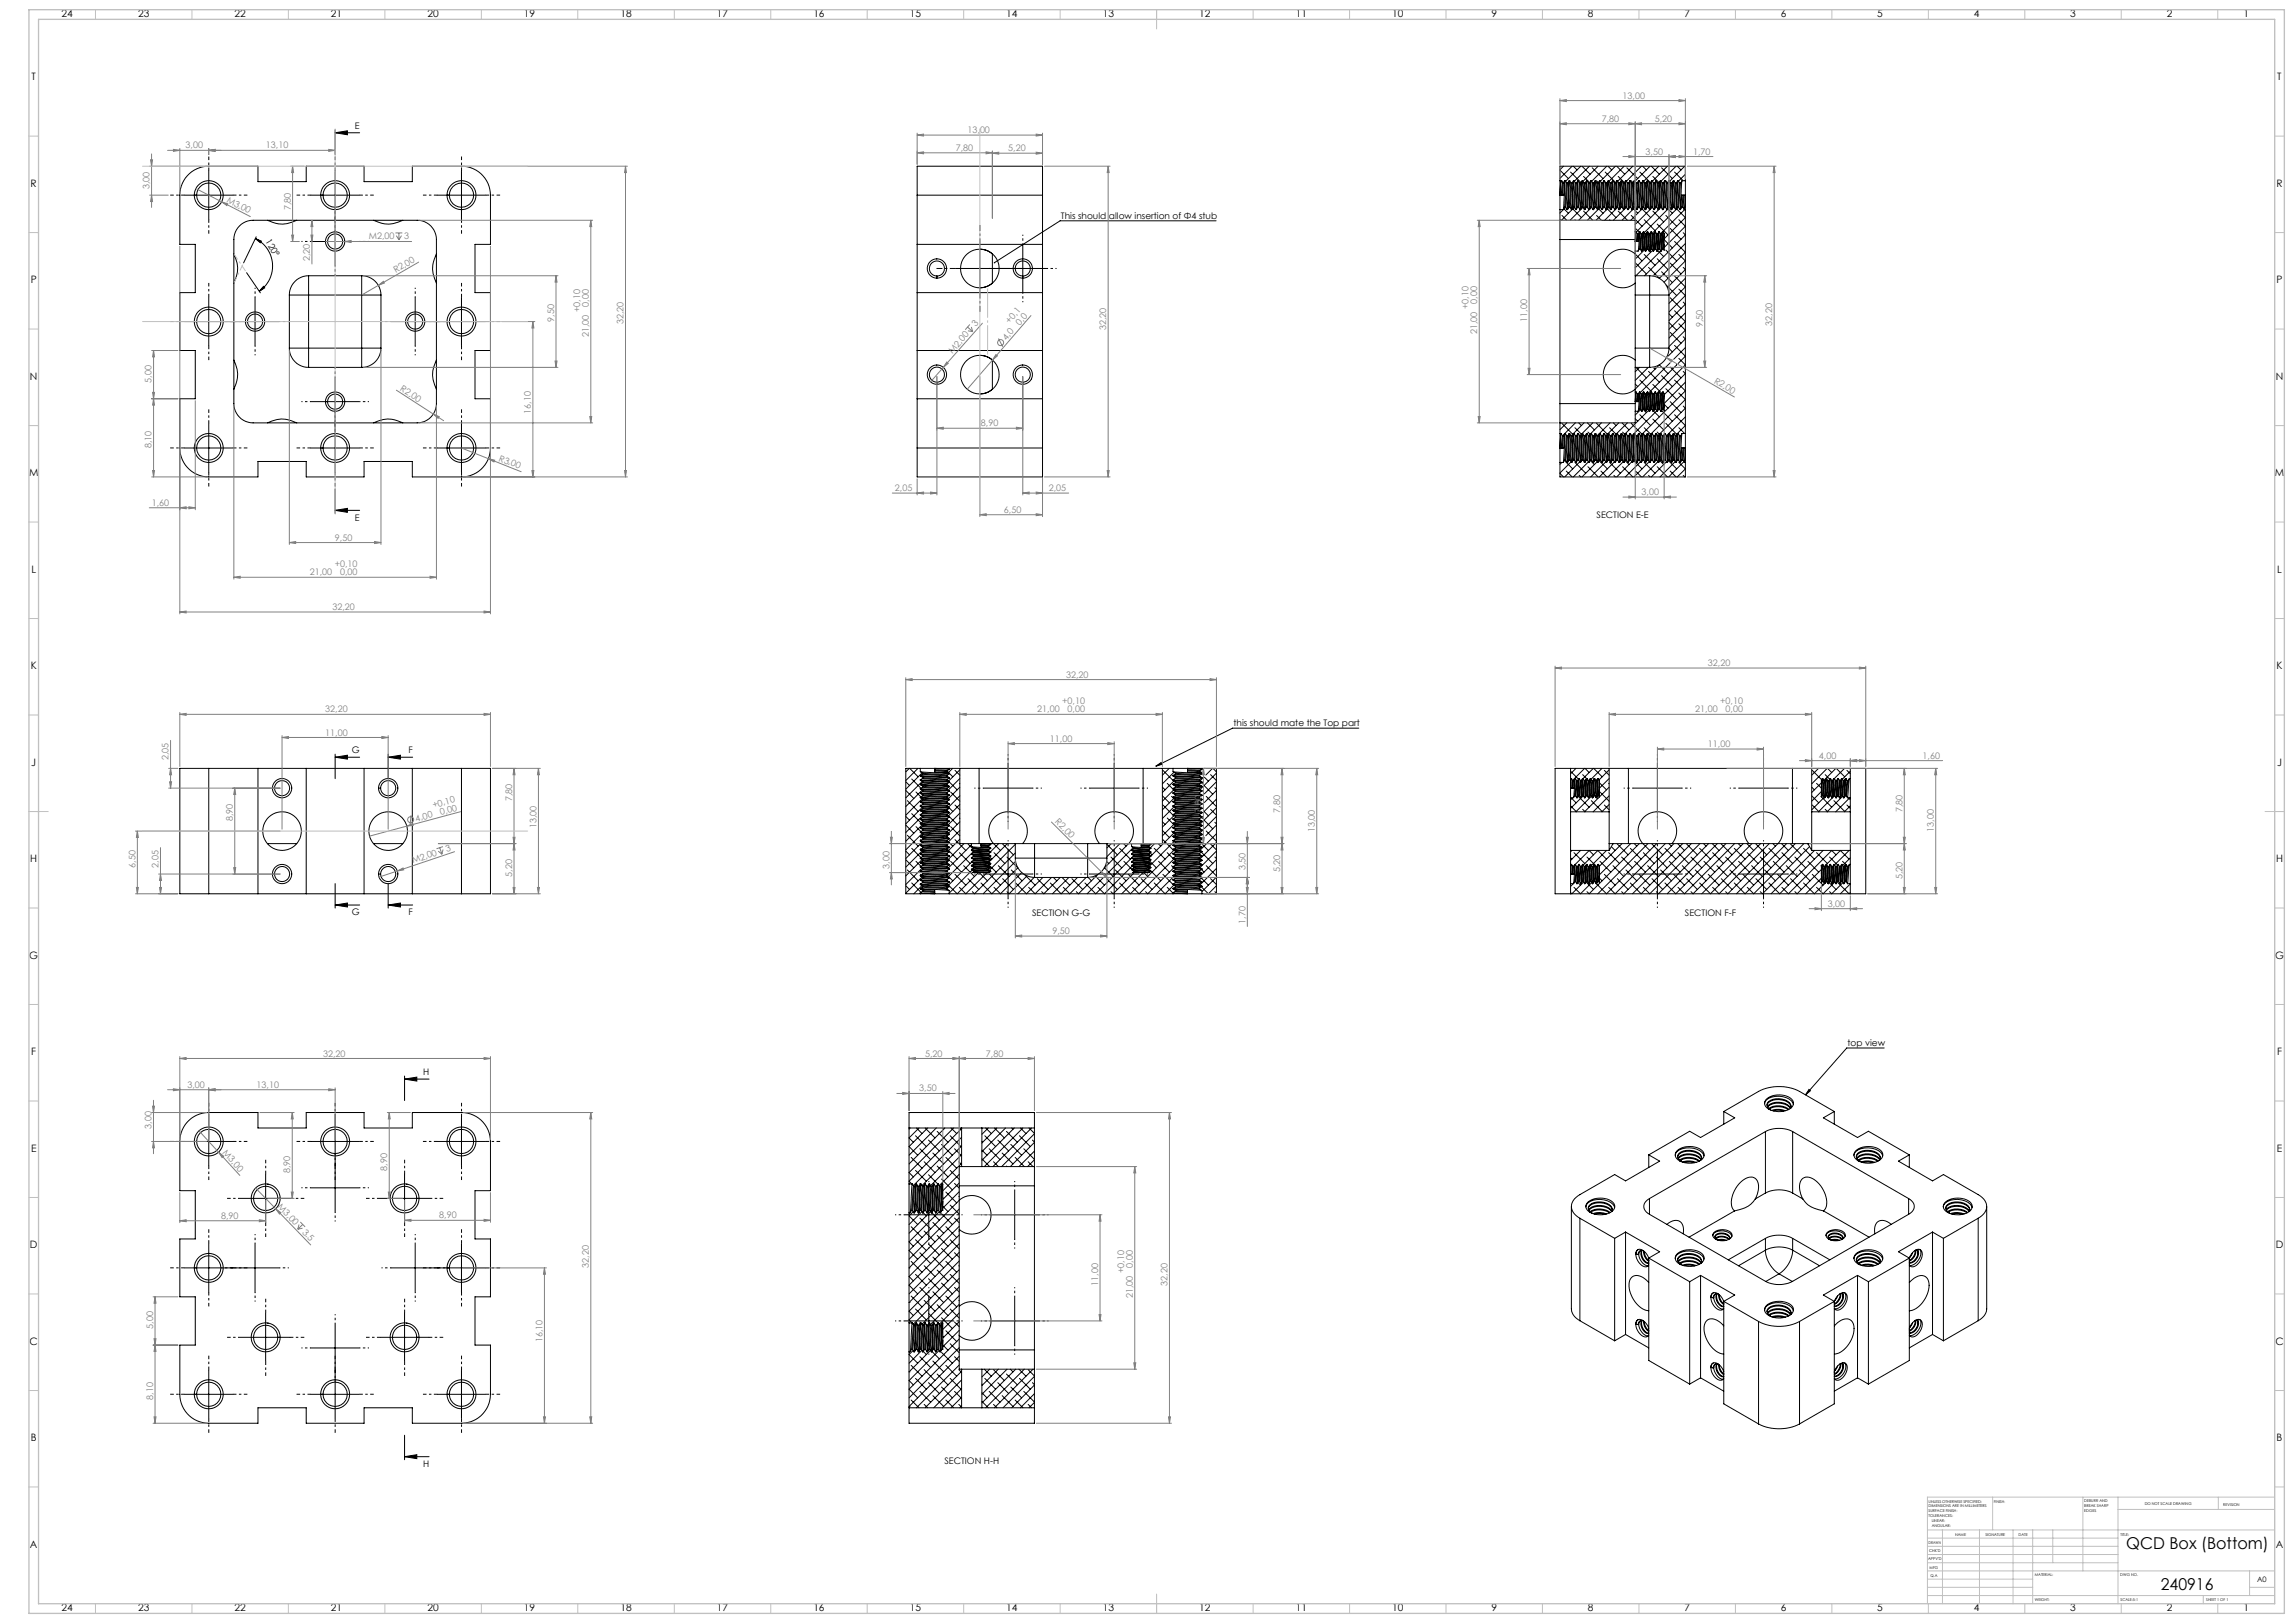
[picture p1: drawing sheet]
<svg xmlns="http://www.w3.org/2000/svg" width="1189mm" height="841mm" viewBox="0 0 1189 841" stroke-linecap="round" stroke-linejoin="round" font-family="sans-serif">
<defs><g id="words">
<g font-size="8.5">
<text x="1102" y="803">QCD Box (Bottom)</text>
<text x="1120" y="824">240916</text>
</g>
<g font-size="5.3">
<text x="32" y="9">24</text>
<text x="72" y="9">23</text>
<text x="122" y="9">22</text>
<text x="172" y="9">21</text>
<text x="222" y="9">20</text>
<text x="272" y="9">19</text>
<text x="322" y="9">18</text>
<text x="372" y="9">17</text>
<text x="422" y="9">16</text>
<text x="472" y="9">15</text>
<text x="522" y="9">14</text>
<text x="572" y="9">13</text>
<text x="622" y="9">12</text>
<text x="672" y="9">11</text>
<text x="722" y="9">10</text>
<text x="773" y="9">9</text>
<text x="823" y="9">8</text>
<text x="873" y="9">7</text>
<text x="923" y="9">6</text>
<text x="973" y="9">5</text>
<text x="1023" y="9">4</text>
<text x="1073" y="9">3</text>
<text x="1123" y="9">2</text>
<text x="1163" y="9">1</text>
<text x="16" y="42">T</text>
<text x="1180" y="42">T</text>
<text x="16" y="97">R</text>
<text x="1180" y="97">R</text>
<text x="16" y="147">P</text>
<text x="1180" y="147">P</text>
<text x="16" y="197">N</text>
<text x="1180" y="197">N</text>
<text x="15" y="247">M</text>
<text x="1179" y="247">M</text>
<text x="16" y="297">L</text>
<text x="1180" y="297">L</text>
<text x="16" y="347">K</text>
<text x="1180" y="347">K</text>
<text x="16" y="397">J</text>
<text x="1180" y="397">J</text>
<text x="16" y="447">H</text>
<text x="1180" y="447">H</text>
<text x="15" y="497">G</text>
<text x="1179" y="497">G</text>
<text x="16" y="547">F</text>
<text x="1180" y="547">F</text>
<text x="16" y="597">E</text>
<text x="1180" y="597">E</text>
<text x="16" y="647">D</text>
<text x="1180" y="647">D</text>
<text x="15" y="697">C</text>
<text x="1179" y="697">C</text>
<text x="16" y="747">B</text>
<text x="1180" y="747">B</text>
<text x="16" y="802">A</text>
<text x="1180" y="802">A</text>
<text x="32" y="835">24</text>
<text x="72" y="835">23</text>
<text x="122" y="835">22</text>
<text x="172" y="835">21</text>
<text x="222" y="835">20</text>
<text x="272" y="835">19</text>
<text x="322" y="835">18</text>
<text x="372" y="835">17</text>
<text x="422" y="835">16</text>
<text x="472" y="835">15</text>
<text x="522" y="835">14</text>
<text x="572" y="835">13</text>
<text x="622" y="835">12</text>
<text x="672" y="835">11</text>
<text x="722" y="835">10</text>
<text x="773" y="835">9</text>
<text x="823" y="835">8</text>
<text x="873" y="835">7</text>
<text x="923" y="835">6</text>
<text x="973" y="835">5</text>
<text x="1023" y="835">4</text>
<text x="1073" y="835">3</text>
<text x="1123" y="835">2</text>
<text x="1163" y="835">1</text>
</g>
<g font-size="4.7" fill="#808080">
<text x="841" y="51">13,00</text>
<text x="830" y="63">7,80</text>
<text x="858" y="63">5,20</text>
<text x="501" y="69">13,00</text>
<text x="96" y="77">3,00</text>
<text x="138" y="77">13,10</text>
<text x="495" y="78">7,80</text>
<text x="523" y="78">5,20</text>
<text x="853" y="80">3,50</text>
<text x="878" y="80">1,70</text>
<text x="78" y="98" transform="rotate(-90 78 98)">3,00</text>
<text x="117" y="105" transform="rotate(27 117 105)">M3,00</text>
<text x="151" y="109" transform="rotate(-90 151 109)">7,80</text>
<text x="191" y="124">M2,00</text>
<text x="210" y="124">3</text>
<text x="161" y="135" transform="rotate(-90 161 135)">2,20</text>
<text x="205" y="142" transform="rotate(-30 205 142)">R2,00</text>
<text x="301" y="162" transform="rotate(-90 301 162)">+0,10</text>
<text x="305" y="159" transform="rotate(-90 305 159)">0,00</text>
<text x="761" y="160" transform="rotate(-90 761 160)">+0,10</text>
<text x="766" y="157" transform="rotate(-90 766 157)">0,00</text>
<text x="287" y="167" transform="rotate(-90 287 167)">9,50</text>
<text x="523" y="168" transform="rotate(-49 523 168)">+0,1</text>
<text x="792" y="167" transform="rotate(-90 792 167)">11,00</text>
<text x="323" y="168" transform="rotate(-90 323 168)">32,20</text>
<text x="506" y="170" transform="rotate(-49 506 170)">3</text>
<text x="529" y="169" transform="rotate(-49 529 169)">0,0</text>
<text x="573" y="171" transform="rotate(-90 573 171)">32,20</text>
<text x="766" y="173" transform="rotate(-90 766 173)">21,00</text>
<text x="883" y="169" transform="rotate(-90 883 169)">9,50</text>
<text x="919" y="169" transform="rotate(-90 919 169)">32,20</text>
<text x="305" y="175" transform="rotate(-90 305 175)">21,00</text>
<text x="522" y="177" transform="rotate(-49 522 177)">4,0</text>
<text x="494" y="183" transform="rotate(-49 494 183)">M2,00</text>
<text x="79" y="198" transform="rotate(-90 79 198)">5,00</text>
<text x="207" y="202" transform="rotate(33 207 202)">R2,00</text>
<text x="888" y="198" transform="rotate(30 888 198)">R2,00</text>
<text x="275" y="214" transform="rotate(-90 275 214)">16,10</text>
<text x="508" y="221">8,90</text>
<text x="79" y="232" transform="rotate(-90 79 232)">8,10</text>
<text x="258" y="239" transform="rotate(22 258 239)">R3,00</text>
<text x="464" y="254">2,05</text>
<text x="544" y="254">2,05</text>
<text x="851" y="257">3,00</text>
<text x="79" y="262">1,60</text>
<text x="520" y="266">6,50</text>
<text x="174" y="280">9,50</text>
<text x="173" y="294">+0,10</text>
<text x="161" y="298">21,00</text>
<text x="176" y="298">0,00</text>
<text x="172" y="316">32,20</text>
<text x="885" y="345">32,20</text>
<text x="553" y="351">32,20</text>
<text x="551" y="365">+0,10</text>
<text x="892" y="365">+0,10</text>
<text x="169" y="369">32,20</text>
<text x="538" y="369">21,00</text>
<text x="553" y="369">0,00</text>
<text x="879" y="369">21,00</text>
<text x="894" y="369">0,00</text>
<text x="169" y="381">11,00</text>
<text x="544" y="384">11,00</text>
<text x="885" y="387">11,00</text>
<text x="87" y="394" transform="rotate(-90 87 394)">2,05</text>
<text x="943" y="393">4,00</text>
<text x="997" y="393">1,60</text>
<text x="225" y="419" transform="rotate(-15 225 419)">+0,10</text>
<text x="265" y="415" transform="rotate(-90 265 415)">7,80</text>
<text x="121" y="426" transform="rotate(-90 121 426)">8,90</text>
<text x="216" y="426" transform="rotate(-15 216 426)">4,00</text>
<text x="229" y="422" transform="rotate(-15 229 422)">0,00</text>
<text x="623" y="421" transform="rotate(-90 623 421)">7,80</text>
<text x="663" y="421" transform="rotate(-90 663 421)">7,80</text>
<text x="986" y="421" transform="rotate(-90 986 421)">7,80</text>
<text x="278" y="429" transform="rotate(-90 278 429)">13,00</text>
<text x="547" y="426" transform="rotate(45 547 426)">R2,00</text>
<text x="681" y="431" transform="rotate(-90 681 431)">13,00</text>
<text x="1002" y="431" transform="rotate(-90 1002 431)">13,00</text>
<text x="232" y="442" transform="rotate(-19 232 442)">3</text>
<text x="70" y="450" transform="rotate(-90 70 450)">6,50</text>
<text x="82" y="450" transform="rotate(-90 82 450)">2,05</text>
<text x="214" y="447" transform="rotate(-19 214 447)">M2,00</text>
<text x="265" y="454" transform="rotate(-90 265 454)">5,20</text>
<text x="461" y="450" transform="rotate(-90 461 450)">3,00</text>
<text x="645" y="451" transform="rotate(-90 645 451)">3,50</text>
<text x="663" y="452" transform="rotate(-90 663 452)">5,20</text>
<text x="986" y="456" transform="rotate(-90 986 456)">5,20</text>
<text x="947" y="470">3,00</text>
<text x="645" y="479" transform="rotate(-90 645 479)">1,70</text>
<text x="545" y="484">9,50</text>
<text x="168" y="547">32,20</text>
<text x="479" y="547">5,20</text>
<text x="511" y="547">7,80</text>
<text x="97" y="564">3,00</text>
<text x="133" y="564">13,10</text>
<text x="476" y="566">3,50</text>
<text x="79" y="585" transform="rotate(-90 79 585)">3,00</text>
<text x="115" y="598" transform="rotate(48 115 598)">M3,00</text>
<text x="150" y="608" transform="rotate(-90 150 608)">8,90</text>
<text x="201" y="607" transform="rotate(-90 201 607)">8,90</text>
<text x="144" y="626" transform="rotate(46 144 626)">M3,00</text>
<text x="115" y="632">8,90</text>
<text x="228" y="631">8,90</text>
<text x="156" y="639" transform="rotate(46 156 639)">3.5</text>
<text x="305" y="657" transform="rotate(-90 305 657)">32,20</text>
<text x="583" y="660" transform="rotate(-90 583 660)">+0,10</text>
<text x="587" y="657" transform="rotate(-90 587 657)">0,00</text>
<text x="569" y="666" transform="rotate(-90 569 666)">11,00</text>
<text x="605" y="666" transform="rotate(-90 605 666)">32,20</text>
<text x="587" y="673" transform="rotate(-90 587 673)">21,00</text>
<text x="79" y="689" transform="rotate(-90 79 689)">5,00</text>
<text x="281" y="696" transform="rotate(-90 281 696)">16,10</text>
<text x="79" y="725" transform="rotate(-90 79 725)">8,10</text>
</g>
<g font-size="4.7">
<text x="184" y="67">E</text>
<text x="550" y="113">This should allow insertion of Φ4 stub</text>
<text x="137" y="125" transform="rotate(59 137 125)">120°</text>
<text x="184" y="270">E</text>
<text x="828" y="268">SECTION E-E</text>
<text x="639" y="376">this should mate the Top part</text>
<text x="182" y="390">G</text>
<text x="212" y="390">F</text>
<text x="182" y="474">G</text>
<text x="212" y="474">F</text>
<text x="535" y="475">SECTION G-G</text>
<text x="873" y="475">SECTION F-F</text>
<text x="958" y="542">top view</text>
<text x="219" y="557">H</text>
<text x="219" y="760">H</text>
<text x="489" y="759">SECTION H-H</text>
</g>
<text font-size="3.9" x="1170" y="820">A0</text>
<g font-size="2">
<text x="1000" y="779">UNLESS OTHERWISE SPECIFIED:</text>
<text x="1033" y="779">FINISH:</text>
<text x="1080" y="778">DEBURR AND</text>
<text x="1112" y="780">DO NOT SCALE DRAWING</text>
<text x="1000" y="781">DIMENSIONS ARE IN MILLIMETERS</text>
<text x="1000" y="784">SURFACE FINISH:</text>
<text x="1080" y="781">BREAK SHARP</text>
<text x="1080" y="783">EDGES</text>
<text x="1152" y="780">REVISION</text>
<text x="1000" y="786">TOLERANCES:</text>
<text x="1001" y="789">LINEAR:</text>
<text x="1001" y="791">ANGULAR:</text>
<text x="1013" y="796">NAME</text>
<text x="1029" y="796">SIGNATURE</text>
<text x="1046" y="796">DATE</text>
<text x="1099" y="796">TITLE:</text>
<text x="1000" y="800">DRAWN</text>
<text x="999" y="808">APPV'D</text>
<text x="1000" y="804">CHK'D</text>
<text x="1000" y="813">MFG</text>
<text x="1001" y="817">Q.A</text>
<text x="1055" y="817">MATERIAL:</text>
<text x="1099" y="817">DWG NO.</text>
<text x="1055" y="830">WEIGHT:</text>
<text x="1099" y="830">SCALE:5:1</text>
<text x="1143" y="830">SHEET 1 OF 1</text>
</g>
</g></defs>
<g fill="none" stroke="#000" stroke-width=".52">
<path d="M174 69l6-1v2zM174 67v13M174 69h12M97 91a15 15 0 0 1 11-5h26v8h25v-8h30v8h25v-8h25a15 15 0 0 1 15 15v26h-8v25h8v30h-8v25h8v25a15 15 0 0 1-15 15h-25v-8h-25v8h-30v-8h-25v8h-26a15 15 0 0 1-15-15v-25h8v-25h-8v-30h8v-25h-8v-27l2-5zM108 89v25M174 89v49M239 89v25M809 94v7M809 94v-8h65v8M809 94h.1M809 88l4 5M809 94l1 1"/>
<path d="M810 94l1 1M810 95h.1M810 95l-1 6M810 95v6M810 86l-1 2M811 94v7h-2M811 94l1 1M811 94l-1 1M811 94l-1 14M812 95h1M812 95l-1 12M813 95l-2 12"/>
<path d="M813 94l-1 15M814 94v1M814 94l-1 1M814 94l-1 14M814 89l6 6M814 95h1M814 95l-1 12M815 95l-1 12M815 86l-6 6M815 86l2 2M816 94l-2 15M816 94l1 1"/>
<path d="M816 94l-1 1M816 94l-1 14M817 95h.1M817 95l-2 12M817 95l-1 12M818 94l-1 15M818 94l1 1M818 94l-1 1M818 94l-1 14M819 95h.1M819 95l-1 12M819 86l-7 8"/>
<path d="M820 86l4 4M820 94l-1 15M820 94l1 1M820 94l-1 1M820 94l-1 14M821 91l3 4M821 95h1M821 95l-1 12M822 95l-2 12M822 94l-1 15M823 94l-1 1M823 94v1"/>
<path d="M823 94l-1 14M823 95h1M823 95l-1 12M824 86l-8 8M824 95l-1 12M825 94l-2 15M825 94l1 1M825 94l-1 1M825 94l-1 14M825 87l6 6M826 95h.1M826 95l-2 12"/>
<path d="M826 95l-1 12M827 94l-1 15M827 94l1 1M827 94l-1 1M827 94l-1 14M828 94v1M828 95h.1M828 95l-1 12M828 86l-7 8M829 94l-1 15M829 94l1 1M829 94l-1 1"/>
<path d="M829 94l-1 14M830 95h1M830 95l-1 12M831 95l-2 12M831 94l-1 15M832 94v1M832 94l-1 1M832 94l-1 14M832 89l5 6M832 95h1M832 95l-1 12M833 86l-8 8"/>
<path d="M833 95l-1 12M833 86l2 2M834 94l-2 15M834 94l1 1M834 94l-1 1M834 94l-1 14M835 95h.1M835 95l-2 12M835 95l-1 12M836 94l-1 15M836 94l1 1M836 94l-1 1"/>
<path d="M836 94l-1 14M837 95h.1M837 95l-1 12M837 86l-7 8M838 86l4 4M838 94l-1 15M838 94l1 1M838 94l-1 1M838 94l-1 14M839 91l3 4M839 95h1M839 95l-1 12"/>
<path d="M840 95l-2 12M840 94l-1 15M841 94v1M841 94l-1 1M841 94l-1 14M841 95h1M841 95l-1 12M842 86l-8 8M842 95l-1 12M843 94l-2 15M843 94l1 1M843 94l-1 1"/>
<path d="M843 94l-1 14M843 87l6 6M844 95h.1M844 95l-2 12M844 95l-1 12M845 94l-1 15M845 94l1 1M845 94l-1 1M845 94l-1 14M846 95h.1M846 95l-1 12M846 86l-7 8"/>
<path d="M847 94l-1 15M847 94l1 1M847 94l-1 1M847 94l-1 14M848 95h1M848 95l-1 12M849 95l-2 12M849 94l-1 15M850 94v1M850 94l-1 1M850 94l-1 14M850 89l5 6"/>
<path d="M850 95h1M850 95l-1 12M851 86l-8 8M851 95l-1 12M851 86l2 2M852 94l-2 15M852 94l1 1M852 94l-1 1M852 94l-1 14M853 95h.1M853 95l-2 12M853 95l-1 12"/>
<path d="M854 94l-1 15M854 94l1 1M854 94l-1 1M854 94l-1 14M855 95h.1M855 95l-1 12M855 86l-8 8M856 86l4 4M856 94l-1 15M856 94l1 1M856 94l-1 1M856 94l-1 14"/>
<path d="M857 91l3 4M857 95h1M857 95l-1 12M858 95l-2 12M858 94l-1 15M859 94v1M859 94l-1 1M859 94l-1 14M859 95h1M859 95l-1 12M860 86l-8 8M860 95l-1 12"/>
<path d="M861 94l-2 15M861 94l1 1M861 94l-1 1M861 94l-1 14M861 87l6 6M862 95h.1M862 95l-2 12M862 95l-1 12M863 94l-1 15M863 94l1 1M863 94l-1 1M863 94l-1 14"/>
<path d="M864 95h.1M864 95l-1 12M864 86l-8 8M865 94l-1 15M865 94l1 1M865 94l-1 1M865 94l-1 14M866 95h1M866 95l-1 12M867 95l-1 12M867 94l-1 15M868 94v1"/>
<path d="M868 94l-1 1M868 94l-1 14M868 89l4 5M868 95h1M868 95l-1 12M869 86l-8 8M869 95l-1 12M869 86l2 2M870 94l-2 15M870 94l1 1M870 94l-1 1M870 94l-1 14"/>
<path d="M871 95h.1M871 95l-2 12M871 95l-1 12M872 94l-1 15M873 86l-8 8M874 94v15M874 94h-2l-1 1M874 90l-4 4M96 101h25M124 117l3-2 4-1h85a10 10 0 0 1 10 10v85a10 10 0 0 1-10 10h-85a10 10 0 0 1-10-10v-85l1-4zM139 114l4 2a14 14 0 0 0 11-2M161 101h25"/>
<path d="M194 114l4 2a14 14 0 0 0 11-2M227 101h25M475 101v-15h65v15M475 101h65M475 101v131M540 101v131M630 114h-81l-34 22M809 101v8M809 114v10M809 114h39v6M809 109v5M810 112l2 2"/>
<path d="M811 108l2 3M811 107l-1 2h-1M811 107h.1M811 107l1 2M811 107l-2 3M813 107l-1 2M813 107h1M814 107v2M815 108l5 5M815 107l-1 2M815 107h1M816 107l1 2"/>
<path d="M816 107l-7 7M816 114h1M818 107l-1 2M818 107h.1M818 107l1 2M820 107l-1 2M820 107h.1M820 107l1 2M820 107l-6 7M821 109l5 5M822 107l-1 2M822 107h1"/>
<path d="M823 107v2M824 108h.1M824 107l-1 2M824 107h1M825 107l1 2M825 107l-7 7M827 107l-1 2M827 107h.1M827 107l1 2M828 112l2 2M828 108l3 3M829 107l-1 2"/>
<path d="M829 107h.1M829 107l1 2M829 107l-6 7M831 107l-1 2M831 107h1M832 107v2M833 108l5 5M833 107l-1 2M833 107h1M834 107l-7 7M834 107l1 2M834 114h.1"/>
<path d="M836 107l-1 2M836 107h.1M836 107l1 2M838 107l-1 2M838 107h.1M838 107l-6 7M838 107l1 2M839 109l4 5M840 107l-1 2M840 107h1M841 107v2M842 108h.1"/>
<path d="M842 107l-1 2M842 107h1M843 107l-7 7M843 107l1 2M845 107l-1 2M845 107h.1M845 107l1 2M845 112l6 5M846 108l3 3M847 107l-1 2M847 107h.1M847 107l-6 7"/>
<path d="M847 107l1 2M848 118l2 2M849 107l-1 2M849 107h1M850 107v2M851 108l5 5M851 107l-1 2M851 107h1M852 107l-7 7M852 107l1 2M852 114l6 5M854 107l-1 2"/>
<path d="M854 107h.1M854 107l1 2M855 109h.1M855 109l-7 7M856 107l-1 2M856 107h.1M856 107l1 2M857 109l5 6M858 107l-1 2M858 107h1M859 107v2M859 116l6 6"/>
<path d="M860 108h.1M860 107l-1 2M860 107h1M861 107l-13 13M861 107l1 2M863 107l-1 2M863 107h.1M863 107l1 2M863 112l6 5M864 108l3 3M865 107l-1 2M865 107h1"/>
<path d="M865 107l-13 14M866 107v2M866 118l5 6M867 107l-1 2M867 107h1M868 107v2M868 109h1M869 109l-13 12M869 108l5 5-11 11M869 107v2M869 107h1M870 107l-1 2"/>
<path d="M870 107l1 2M870 114l4 3-11 11M871 108l1-7h2l-1 8M872 107l-1 2M872 107h.1M872 107l1 2M872 101v6M873 101l-1 6M873 109h1M873 109l-12 12M874 109v116M121 132a15 15 0 0 1 0 15"/>
<path d="M132 124l3 1v1zM132 124a16 16 0 0 1 2 27M133 123l-7 13M161 125h25M179 125h.1M226 132l-1 4a14 14 0 0 0 1 11M475 127h65M486 134h-1M495 139h48M508 129l3 1 3 2v15M508 127v25M530 127v25"/>
<path d="M530 134h.1M809 124v85M809 124h39M848 125v5M848 120v5M848 120h.1M848 130v13M848 136l5 6M848 120l1 1M849 121l-1 4M849 121h.1M849 121v4"/>
<path d="M850 129l-1 1h-1M850 129h.1M850 120l-1 5h-1M850 120l-1 1M850 120h.1M850 120l-1 10M850 120l1 1M850 129l1 1M851 121h.1M851 121l-1 8M851 135a15 15 0 0 0-6-5 10 10 0 0 0-14 11 10 10 0 0 0 17 6M852 129l-1 1"/>
<path d="M852 129h.1M852 120l-1 10M852 120l-1 1M852 120h.1M852 120l1 1M852 129l1 1M852 132l6 5M852 129l-4 5M853 121h.1M853 121l-1 8M854 129l-1 1M854 129h.1"/>
<path d="M854 120l-1 10M854 120l-1 1M854 120h.1M854 129v1M854 120l1 1M854 129l1 1M854 121h1M855 121h.1M855 121l-1 8M855 130h.1M855 130l1 1M856 129l-1 1"/>
<path d="M856 129h.1M856 120l-1 10M856 120l-1 1M856 120h.1M856 120l1 1M856 129l1 1M857 130l-9 9M857 121h.1M857 121l-1 8M858 129l-1 1M858 129h.1M858 120l-1 10"/>
<path d="M858 120l-1 1M858 120h.1M858 120l1 1M858 129l1 1M859 121h.1M859 121l-1 8M859 134l6 6M859 130l3 3M860 129l-1 1M860 129h.1M860 120l-1 10M860 120l-1 1"/>
<path d="M860 120h.1M860 120l1 1M860 129l1 1M861 121h.1M861 121l-1 8M861 130l-13 13M862 129l-1 1M862 129h.1M862 120l-1 10M862 123l1 1M862 120l1 1v9l-1-1M862 120l-1 1"/>
<path d="M863 127l-1 2M863 122l-1 7M863 124l4 4M863 130l6 5M866 136l5 6M868 125l6 6-14 13-6-5M870 132l4 3-11 11M872 121l2 1-22 21M872 139l2 1-10 9M874 126l-17 17M108 154v25M128 141l7 11"/>
<path d="M132 154v25M137 148v1l-3 2zM150 153h10M150 153v27M160 143a10 10 0 0 0-10 10M160 143v10M160 143h27M160 153h27M160 153v27M187 143a10 10 0 0 1 10 10M187 143v10M187 153h10"/>
<path d="M187 153v27M197 153v27M215 154v25M239 154v25M475 152h65M486 143v1M514 147l-3 2h-3M848 143v10M848 143h7M848 153h7M848 153v27M855 143a10 10 0 0 1 10 10"/>
<path d="M855 153h10M855 143v10M855 153v27M861 141l6 5M864 148l5 5M865 153v27M866 154l5 6M868 143l6 6-9 8M870 150l4 3-9 9M872 157l2 1-9 8M874 144l-9 9M96 167h49"/>
<path d="M137 166v1M203 167h49M220 166v1M865 167l4 4M865 163l2 1M866 172l5 6M868 161l6 6-9 8M868 179l6 6-4 3M870 168l4 3-9 9M872 174l2 2-9 8M874 162l-9 9M121 187a15 15 0 0 1 0 15"/>
<path d="M150 180a10 10 0 0 0 10 10M150 180h10M160 180v10M160 190h27M160 180h27M174 196v49M187 180v10M187 180h10M197 180a10 10 0 0 1-10 10M226 187l-1 4a14 14 0 0 0 1 11M475 182h65M486 189h-1"/>
<path d="M486 198v1M508 184l3 1 3 2v15M530 198v1M530 189h.1M535 196h.1M848 180v10M848 187a10 10 0 0 0-14 0 10 10 0 0 0 0 14 10 10 0 0 0 14 1l12-13M848 190h7M848 180h7M848 190v13M848 199l1 1M848 190l5 6"/>
<path d="M850 190l-2 3M850 197l6 6M854 190l-6 7M854 192l6 6M855 180h10M855 180v10M857 199l4 5M857 190l1 1M860 189l5 5M861 195l6 5M865 180a10 10 0 0 1-10 10M865 181l2 1"/>
<path d="M866 188l-16 15M866 190l5 6M868 197l6 6-24 23M869 189h.1M869 189l-15 15M870 186l4 3-1 1M872 191l-13 13M872 192l2 2-11 11M874 180l-6 6M874 198l-11 11M108 220v25M139 219a15 15 0 0 1 15 0"/>
<path d="M161 208h25M179 208h.1M194 219a15 15 0 0 1 15 0M239 220v25M475 207h65M514 202l-3 2h-3M809 209v10M809 219v6M809 209h39M810 219l5 6M812 219l-3 4M817 219l-7 7"/>
<path d="M818 219l2 2M821 219l-7 7M823 219l3 4M826 219l-7 7M828 219l5 6M830 219l-7 7M834 219l-6 7M836 219l2 2M839 219l-7 7M841 219l3 4M843 219l-6 7M845 219l6 6"/>
<path d="M848 208v5M848 203v5M848 213v6h-39M848 203h.1M848 217l1 1M848 203l1 1M849 204l-1 4M849 204h.1M849 204v4M850 212l-1 1h-1M850 212h.1M850 203l-1 5h-1"/>
<path d="M850 203l-1 1M850 203h.1M850 215l6 6M850 203l-1 10M850 203l1 1M850 212l1 1M850 212l-2 3M851 204h.1M851 204l-1 8M852 212l1 2M852 212l-1 1M852 212h.1"/>
<path d="M852 203l-1 10M852 203l-1 1M852 203h.1M852 203l1 1M852 212l1 1M853 204h.1M853 204l-1 8M854 212l-1 1M854 212h.1M854 203l-1 10M854 203l-1 1M854 203h.1"/>
<path d="M854 203l1 1M854 212l1 1M854 213l-13 13M855 204h.1M855 204l-1 8M856 212l-1 1M856 212h.1M856 203l-1 10M856 203l-1 1M856 203h.1M856 203l1 1M856 212l1 1"/>
<path d="M857 204h.1M857 204l-1 8M857 217l5 6M857 213l3 3M858 212l-1 1M858 212h.1M858 203l-1 10M858 203l-1 1M858 203h.1M858 203l1 1M858 212l1 1M859 204h.1"/>
<path d="M859 204l-1 8M859 213l-13 13M860 212l-1 1M860 212h.1M860 203l-1 10M860 203l-1 1M860 203h.1M860 203l1 1M860 212l1 1M861 204h.1M861 204l-1 8M862 212l-1 1"/>
<path d="M862 212h.1M862 203l-1 10M862 203l-1 10 6 5M862 203l1 1v9l-1-1M862 203l-1 1M863 204l-1 8M863 210l-1 2M863 209l2 3M863 219l6 6M863 201l6 6M866 208l5 6M868 215l6 6-6 5"/>
<path d="M870 204l4 3-19 19M872 210l2 2-15 14M874 216l-10 10M96 232h25M161 232h25M227 232h25M475 232v15h65v-15M475 232h65M809 232v8M809 225v7M809 240v7h65v-7M809 225h.1"/>
<path d="M809 225l1 1M810 240l-1 1M810 226h.1M810 226l-1 6M810 226v6M811 239l4 4M811 238l-1 2h-1M811 238h.1M811 225v7h-2M811 225l-1 1M811 225h.1M811 225l1 1"/>
<path d="M811 225l-1 14M811 238l1 2M812 226h1M812 226l-1 12M813 226l-2 12M813 238l-1 2M813 238h1M813 225l-1 15M814 225v1M814 225l-1 1M814 225l-1 14M814 238v2"/>
<path d="M814 239l-5 6M814 226h1M814 226l-1 12M815 226l-1 12M815 238l-1 2M815 238h1M816 225l-2 15M816 225l-1 1M816 225h.1M816 225l1 1M816 225l-1 14M816 238l1 2"/>
<path d="M816 222l4 3M816 240l6 5M817 226h.1M817 226l-2 12M817 226l-1 12M818 238l-1 2M818 238h.1M818 225l-1 15M818 225l-1 1M818 225h.1M818 225l1 1M818 225l-1 14"/>
<path d="M818 238l1 2M819 239l-8 8M819 226h.1M819 226l-1 12M820 238l-1 2M820 238h.1M820 225l-1 15M820 225l-1 1M820 225h.1M820 225l1 1M820 225l-1 14M820 238l1 2"/>
<path d="M821 226h1M821 226l-1 12M822 226l-2 12M822 238l-1 2M822 238h1M822 225l-1 15M823 225v1M823 225l-1 1M823 225l-1 14M823 238v2M823 224l1 1M823 239l-8 8"/>
<path d="M823 226h1M823 226l-1 12M824 226l-1 12M824 239l2 2M824 238l-1 2M824 238h1M825 225l-2 15M825 225l-1 1M825 225h.1M825 225l1 1M825 225l-1 14M825 238l1 2"/>
<path d="M826 226h.1M826 226l-2 12M826 226l-1 12M827 238l-1 2M827 238h.1M827 225l-1 15M827 225l-1 1M827 225h.1M827 225l1 1M827 225l-1 14M827 238l1 2M828 239l-8 8"/>
<path d="M828 226h.1M828 226l-1 12M829 239l4 4M829 238l-1 2M829 238h.1M829 225l-1 15M829 225l-1 1M829 225h.1M829 225l1 1M829 225l-1 14M829 238l1 2M830 226h1"/>
<path d="M830 226l-1 12M831 226l-2 12M831 238l-1 2M831 238h1M831 225l-1 15M832 225v1M832 225l-1 1M832 225l-1 14M832 238v2M832 239l-8 8M832 226h1M832 226l-1 12"/>
<path d="M833 226l-1 12M833 238l-1 2M833 238h1M834 225l-2 15M834 225l-1 1M834 225h.1M834 225l1 1M834 225l-1 14M834 238l1 2M834 240l6 5M834 222l4 3M835 226h.1"/>
<path d="M835 226l-2 12M835 226l-1 12M836 238l-1 2M836 238h.1M836 225l-1 15M836 225l-1 1M836 225h.1M836 225l1 1M836 225l-1 14M836 238l1 2M837 239l-8 8M837 226h.1"/>
<path d="M837 226l-1 12M838 238l-1 2M838 238h.1M838 225l-1 15M838 225l-1 1M838 225h.1M838 225l1 1M838 225l-1 14M838 238l1 2M839 226h1M839 226l-1 12M840 226l-2 12"/>
<path d="M840 238l-1 2M840 238h1M840 225l-1 15M841 225v1M841 225l-1 1M841 225l-1 14M841 238v2M841 224l1 1M841 239l-8 8M841 226h1M841 226l-1 12M842 226l-1 12"/>
<path d="M842 239l2 2M842 238l-1 2M842 238h1M843 225l-2 15M843 225l-1 1M843 225h.1M843 225l1 1M843 225l-1 14M843 238l1 2M844 226h.1M844 226l-2 12M844 226l-1 12"/>
<path d="M845 238l-1 2M845 238h.1M845 225l-1 15M845 225l-1 1M845 225h.1M845 225l1 1M845 225l-1 14M845 238l1 2M846 239l-8 8M846 226h.1M846 226l-1 12M847 239l4 4"/>
<path d="M847 238l-1 2M847 238h.1M847 225l-1 15M847 225l-1 1M847 225h.1M847 225l1 1M847 225l-1 14M847 238l1 2M848 226h1M848 226l-1 12M849 226l-2 12M849 238l-1 2"/>
<path d="M849 238h1M849 225l-1 15M850 225v1M850 225l-1 1M850 225l-1 14M850 238v2M850 239l-8 8M850 226h1M850 226l-1 12M851 226l-1 12M851 238l-1 2M851 238h1"/>
<path d="M852 225l-2 15M852 225l-1 1M852 225h.1M852 225l1 1M852 225l-1 14M852 238l1 2M852 240l6 5M852 222l4 3M853 226h.1M853 226l-2 12M853 226l-1 12M854 238l-1 2"/>
<path d="M854 238h.1M854 225l-1 15M854 225l-1 1M854 225h.1M854 225l1 1M854 225l-1 14M854 238l1 2M855 239l-8 8M855 226h.1M855 226l-1 12M856 238l-1 2M856 238h.1"/>
<path d="M856 225l-1 15M856 225l-1 1M856 225h.1M856 225l1 1M856 225l-1 14M856 238l1 2M857 226h1M857 226l-1 12M858 226l-2 12M858 238l-1 2M858 238h1M858 225l-1 15"/>
<path d="M859 225v1M859 225l-1 1M859 225l-1 14M859 238v2M859 224l1 1M859 239l-8 8M859 226h1M859 226l-1 12M860 226l-1 12M860 239l2 2M860 238l-1 2M860 238h1"/>
<path d="M861 225l-2 15M861 225l-1 1M861 225h.1M861 225l1 1M861 225l-1 14M861 238l1 2M862 226h.1M862 226l-2 12M862 226l-1 12M863 238l-1 2M863 238h.1M863 225l-1 15"/>
<path d="M863 225l-1 1M863 225h.1M863 225l1 1M863 225l-1 14M863 238l1 2M864 239l-8 8M864 226h.1M864 226l-1 12M865 239l4 4M865 238l-1 2M865 238h1M865 225l-1 15"/>
<path d="M865 225l-1 1M865 225h.1M865 225l1 1M865 225l-1 14M866 238v2M866 226h1M866 226l-1 12M867 226l-1 12M867 238l-1 2M867 238h1M867 225l-1 15M868 225v1"/>
<path d="M868 225l-1 1M868 225l-1 14M868 238v2M868 239l-8 8M868 226h1M868 226l-1 12M869 226l-1 12M869 238l-1 2M869 238h1M870 225l-2 15M870 225l-1 1M870 225h.1"/>
<path d="M870 225l1 1M870 225l-1 14M870 238l1 2M870 240l4 3-5 4M870 222l3 3M871 226h.1M871 226l-2 12M871 239l1-7h2l-1 8M871 226l-1 12M872 238l-1 2M872 238h.1M872 225l-1 15"/>
<path d="M872 225l-1 1M872 225h2M872 238l1 2M872 232v6M873 239l-8 8M873 232l-1 6M873 240h1M874 225v15M174 253v13M809 245l1 2M812 244l3 3M819 246v1"/>
<path d="M823 242l5 5M830 244l3 3M837 246v1M841 242l5 5M848 244l3 3M854 246l1 1M859 242l5 5M866 244l3 3M872 246l1 1M174 264l6-1v2zM174 264h12M704 377h-65l-40 20"/>
<path d="M108 398h-15v65h15M108 398h131M108 398v65M134 398v65M159 398v65M174 392l6-1v2zM174 391v12M174 392h12M189 398v65M201 392l7-1v2zM201 392h13M201 391v12"/>
<path d="M214 398v65M239 398h15v65h-15M239 398v65M471 398l-2 2M472 398l4 5M476 398l-7 6M477 398v2l1 1M477 398h7M477 398h-8v65h8M477 400l15 1M484 399h7M484 398l8 1"/>
<path d="M484 398v2l8 1M484 399l7 1M484 398h8M491 400h.1M491 399l3 4M491 400l1 1M491 399v1M492 399h-1M492 398h5M492 398v1M494 398l-3 2M495 399l2 3"/>
<path d="M497 399l-6 6M497 398h10M497 398v39h6M507 398h85M507 398v39M522 396v25M577 396v25M592 398h10M592 398v39M599 397l3-2v1zM602 398h6M602 398v39h-6"/>
<path d="M603 399l5 6M606 398l-4 4M608 398v2l1 1M608 398h7M608 400l15 1M615 399h7M615 398l8 1M615 398v2l8 1M615 399l7 1M615 398h8M622 400h.1M622 400l1 1"/>
<path d="M622 399v1M623 399h-1M623 398h7v65h-7M623 398v1M628 398l-3 4M629 398l1 2M814 398v5M814 400l4 4M817 398l-3 3M821 398l-6 6M822 398l2 2M826 398l-5 5"/>
<path d="M826 398l4 5M830 398l-5 6M832 399l2 3M834 398h10M834 398h-28v65h161v-65h-28M834 398v23M834 399l-5 5M844 398h85M844 398v39M859 396v25M914 396v25M929 398h10"/>
<path d="M929 398v39M939 398v23M939 399l5 5M943 398l-4 4M947 398l-8 8M947 398l2 2M952 398l-7 6M952 398l4 5M956 398l-5 5M957 399l2 2M959 398v5M959 400l-4 4"/>
<path d="M141 408h1M151 408h.1M196 408h1M206 408h.1M469 410l5 4M469 405l2 2M470 415l6 5M473 404l4 4M475 410l2 3M477 406l15 1M477 404l1 1M477 420l1 1"/>
<path d="M477 415l15 1M477 411l15 1M477 420l15 1M477 413l15 1M477 409l15 1M477 413l1 1M477 409l1 1M477 402l15 1M477 402l1 1M477 404l15 1M477 415l1 1M477 418l1 1"/>
<path d="M477 406l1 1M477 411l1 1M477 418l15 1M477 417h.1M477 416l15 1M477 407l15 1M478 414l-9 8M478 418l-9 9M478 409l-9 9M478 400l-9 9M478 405l-9 8M478 406h-1"/>
<path d="M478 406l13 1M478 405l13 1M478 415h-1M478 415l13 1M478 410l-1 1M478 410l13 1M478 414l13 1M478 401l13 1M478 401l-1 1M478 403l13 1M478 403l-1 1M478 416v1"/>
<path d="M478 417l-1 1M478 419h.1M478 419l-1 1M478 401h.1M478 403h.1M478 405v1M478 407v1M478 408l-1 1M478 410h.1M478 412h.1M478 412l-1 1M478 414v1"/>
<path d="M478 407l13 1M478 412l13 1M478 408l13 1M478 419l13 1M478 416l13 1M478 417l13 1M491 409h.1M491 418h.1M491 417l3 3M491 413l1 1M491 404l5 5M491 420h.1"/>
<path d="M491 418l1 1M491 417v1M491 416h1M491 415v1M491 413h.1M491 411l1 1M491 411h.1M491 409l1 1M491 408v1M491 407h1M491 406v1M491 404l1 1"/>
<path d="M491 404h.1M491 402l1 1M491 402h.1M492 419l-1 1M492 417h-1M492 414l-1 1M492 412l-1 1M492 410l-1 1M492 408h-1M492 405l-1 1M492 403l-1 1M492 401l-1 1"/>
<path d="M492 401h.1M492 403h.1M492 405h.1M492 407v1M492 410h.1M492 412h.1M492 414h.1M492 416v1M492 419h.1M493 410l4 5M495 417l2 3M497 406h.1"/>
<path d="M497 403l-6 6M497 408l-6 6M497 412l-6 6M497 417l-6 6M510 408h25M565 408h25M602 412l4 4M602 408l2 1M603 417l5 6M605 406l4 4M607 413l2 2M608 402l1 1"/>
<path d="M608 404l1 1M608 406l1 1M608 409l1 1M608 411l1 1M608 413l1 1M608 415l1 1M608 418l1 1M608 420l1 1M608 418l15 1M608 420l15 1M608 409l15 1M608 413l15 1"/>
<path d="M608 415l15 1M608 411l15 1M608 406l15 1M608 404l15 1M608 402l15 1M608 416l15 1M608 407l15 1M608 418l-6 6M608 414l-6 6M609 400l-7 6M609 405l-7 6M609 409l-7 6"/>
<path d="M609 401h.1M609 401l-1 1M609 403h.1M609 403l-1 1M609 405v1M609 406h-1M609 407v1M609 408l-1 1M609 410h.1M609 410l-1 1M609 412h.1M609 412l-1 1"/>
<path d="M609 414v1M609 415h-1M609 416v1M609 417l-1 1M609 419h.1M609 419l-1 1M609 417l13 1M609 419l13 1M609 416l13 1M609 410l13 1M609 408l13 1M609 412l13 1"/>
<path d="M609 415l13 1M609 407l13 1M609 414l13 1M609 406l13 1M609 405l13 1M609 403l13 1M609 401l13 1M622 418h.1M622 409h.1M622 411l1 1M622 411h.1M622 409l1 1"/>
<path d="M622 408v1M622 407h1M622 406v1M622 404l1 1M622 404h.1M622 402l1 1M622 402h.1M622 420h.1M622 418l1 1M622 417v1M622 416h1M622 415v1"/>
<path d="M622 413l1 1M622 413h.1M623 406h.1M623 410l-1 1M623 408h-1M623 405l-1 1M623 403l-1 1M623 401l-1 1M623 419l-1 1M623 417h-1M623 414l-1 1M623 412l-1 1"/>
<path d="M623 401h.1M623 403h.1M623 405h.1M623 407v1M623 410h.1M623 412h.1M623 414h.1M623 416v1M623 419h.1M623 408l-1 1M623 403l-1 2M624 407l5 5"/>
<path d="M624 403l2 2M625 413l5 5M627 419l3 3M627 401l3 3M630 408v1M630 401l-6 6M630 405l-6 6M630 410l-6 6M630 414l-6 6M630 419l-6 6M814 408v5M814 403v5"/>
<path d="M814 403h1M814 413v8M814 418l3 3M814 413l3 3M815 403l-1 5M815 403v1M815 413l-1 1M815 404v4M815 404h1M816 404l-1 4M816 412v1h-2M816 412h1"/>
<path d="M816 403v5h-2M816 403v1M816 403h1M817 403l-1 10M817 403v1M817 412v1M817 404h1M817 404l-1 8M818 404l-1 8M818 413l6 5M818 412l-1 1M818 412h1"/>
<path d="M818 403l-1 10M818 403v1M818 403h1M819 403v1M819 403l-1 10M819 412v1M819 404h1M819 404l-1 8M820 405l-1 7M820 404v1M820 404h-1M820 412l-1 1"/>
<path d="M820 412h1M820 404l-1 9M820 419l2 2M820 401l2 2M821 403v1M821 403l-1 1M821 403l-1 10M821 412l-7 7M821 412v1M821 404h1M821 404l-1 8M822 404l-1 8"/>
<path d="M822 412l-1 1M822 412h1M822 403l-1 10M822 403v1M822 403h1M823 403v1M823 403l-1 10M823 412v1M823 404h.1M823 404h1M823 404l-1 8M824 404l-1 8"/>
<path d="M824 412l-1 1M824 412h1M824 404l-1 9M825 403v1M825 403l-1 1M825 403l-1 10M825 412v1M825 415l5 5M825 413l-8 8M825 404h1M825 404l-1 8M826 404l-1 8"/>
<path d="M826 412l-1 1M826 412h1M826 404l-1 9M827 403v1M827 403l-1 1M827 403l-1 10M827 412v1M827 404h1M827 404l-1 8M828 405l-1 7M828 413v1M828 404v1"/>
<path d="M828 405h.1M828 412l-1 1M828 412h1M828 404l-1 9M829 403v1v9v-1M829 403l-1 1M829 403l-1 10M829 410v2M829 405l-1 7M829 406l4 3M829 410l5 5M832 417l2 3"/>
<path d="M834 406h.1M834 403l-5 5M834 408l-13 13M834 412l-8 9M834 417l-4 4M847 408h25M902 408h25M939 412l4 4M939 408l1 1M939 417l4 4M944 413l5 5M944 410l-5 5"/>
<path d="M944 406l-5 5M944 412h1M944 404v4l-2-2M945 403l-1 1v9v-1M945 403l-1 9M945 403v1M945 412l1 1M945 404l-1 8M945 404h1M945 413l-6 7M946 413h.1M946 404l-1 8"/>
<path d="M946 419l1 2M946 401l2 3M946 412v1M946 412h1M946 412h.1M946 404v9M947 403v1M947 403l-1 1M947 403l-1 10M947 412l1 1M947 404h1M947 404v8"/>
<path d="M948 404l-1 8M948 412v1M948 412h1M948 404v9M949 403v1M949 403l-1 1M949 403l-1 10M949 412l1 1M949 404h1M949 404l-1 8M950 413h.1M950 413l-7 8"/>
<path d="M950 404l-1 8M950 404h.1M950 412v1M950 412h1M950 404v9M951 415l5 5M951 403v1M951 403l-1 1M951 403l-1 10M951 412l-1 1M951 412l1 1M951 404h1"/>
<path d="M951 404l-1 8M952 413h.1M952 404l-1 8M952 412v1M952 412h1M952 412l2 2M952 404v9M953 403v1M953 403l-1 1M953 403l-1 10M953 412l1 1M953 404h1"/>
<path d="M953 404l-1 8M954 413h.1M954 404l-1 8M954 412v1M954 412h1M954 404v9M955 403v1M955 403l-1 1M955 403l-1 10M955 412l1 1M955 413l-8 8M955 404h1"/>
<path d="M955 404l-1 8M956 413h.1M956 404l-1 8M956 412v1M956 412h1M956 404v9M956 412h.1M957 403v1M957 403l-1 1M957 403l-1 10M957 412l1 1M957 417l2 2"/>
<path d="M957 404h1M957 404v8M958 413h1M958 404l-1 8M958 404h.1M958 413l1 1M958 404v9M959 413l-8 8M959 403l-1 1M959 403v10M959 413v8M959 418l-3 3"/>
<path d="M139 437h15M194 437h15M469 428l5 4M469 423l2 2M470 433l6 5M473 440l4 4M473 422l4 4M475 428l2 3M477 436l15 1M477 431l1 1M477 433l15 1M477 433l1 1"/>
<path d="M477 431l15 1M477 429l15 1M477 429l1 1M477 422l15 1M477 424l15 1M477 422l1 1M477 424l1 1M477 427l1 1M477 436l1 1M477 438l1 1M477 438l15 1M477 427l15 1"/>
<path d="M477 435h.1M477 434l15 1M477 425l15 1M478 436l-9 9M478 427l-9 9M478 423l-9 8M478 432l-9 8M478 435l-1 1M478 435l13 1M478 432l13 1M478 434l13 1M478 433h-1"/>
<path d="M478 433l13 1M478 432v1M478 434v1M478 430l13 1M478 424h-1M478 424l13 1M478 423l13 1M478 430l-1 1M478 421l13 1M478 421l-1 1M478 421l13 2M478 421h.1"/>
<path d="M478 423v1M478 425v1M478 426l-1 1M478 428h.1M478 428l-1 1M478 430h.1M478 437h.1M478 437l-1 1M478 439h.1M478 439l-1 1M478 428l13 1M478 439l13 1"/>
<path d="M478 426l13 1M478 425l13 1M478 437l13 1M491 435l3 3M491 431l1 1M491 422l5 5M491 440h.1M491 438l1 1M491 438h.1M491 436l1 1M491 435v1M491 434h1"/>
<path d="M491 433v1M491 431h.1M491 429l1 1M491 429h.1M491 427l1 1M491 426v1M491 425h1M491 424v1M491 423h1M491 422v1M491 420l1 1M491 440l5 5"/>
<path d="M492 439l-1 1M492 437l-1 1M492 435h-1M492 432l-1 1M492 430l-1 1M492 428l-1 1M492 426h-1M492 423l-1 1M492 421l-1 1M492 421h.1M492 423h.1M492 425v1"/>
<path d="M492 428h.1M492 430h.1M492 432h.1M492 434v1M492 437h.1M492 439h.1M493 428l4 5M495 435l6 6M497 424h.1M497 426l-6 6M497 421l-6 6M497 430l-6 6"/>
<path d="M497 435l-6 6M500 437l-9 8M502 437l2 3M503 438l-12 12M503 437h5M503 437v2h2M504 439l10 1M505 439v1M505 440h-2M505 439l7 1M505 440l7 1M508 438h4"/>
<path d="M508 437l6 1M508 437v2h5M508 437h6M508 438l4 1M512 439h.1M512 439l2 1M512 438v1M514 438h-2M514 440h-2M514 437h12M514 437v1M518 437l-5 4-10-1"/>
<path d="M520 437l5 6M522 437l-10 10M526 438l-13 13M526 437h10M526 437v8M530 437a10 10 0 0 0-1-14 10 10 0 0 0-13 0 10 10 0 0 0-1 14l4 4M536 437h28M536 437v8M564 437h10M564 437v8M570 437a10 10 0 0 1 1-14 10 10 0 0 1 13 0 10 10 0 0 1 1 14l-13 13M574 438l5 5"/>
<path d="M574 437h12M574 437v8M576 437l-2 2M580 440l6 5M580 437l-6 7M582 437l2 1M586 437h6M586 437v2h2M587 439l9 1M587 439l-13 14M588 439v1M588 440h-2"/>
<path d="M588 439l7 1M588 440l7 1M592 438h3M592 437l4 1M592 437h4M592 437v2h4M592 438l3 1M595 439h.1M595 439h1M595 438v1M596 438h-1M596 440h-1"/>
<path d="M596 437v1M596 439v1M598 440l6 5M598 437l-2 2M600 437l2 1M602 430l4 4M602 426l2 1M603 435l5 5M605 424l4 4M607 431l2 2M608 422l1 1M608 424l1 1"/>
<path d="M608 427l1 1M608 429l1 1M608 431l1 1M608 433l1 1M608 436l1 1M608 438l1 1M608 429l15 1M608 427l15 1M608 422l15 1M608 436l15 1M608 431l15 1M608 433l15 1"/>
<path d="M608 424l15 1M608 438l15 1M608 425l15 1M608 434l15 1M608 423l-6 6M608 427l-6 6M608 432l-12 12M608 436l-12 13M609 421h.1M609 421l-1 1M609 423v1M609 424h-1"/>
<path d="M609 425v1M609 426l-1 1M609 428h.1M609 428l-1 1M609 430h.1M609 430l-1 1M609 432v1M609 433h-1M609 434v1M609 435l-1 1M609 437h.1M609 437l-1 1"/>
<path d="M609 439h.1M609 439l-1 1M609 421l13 1M609 428l13 1M609 425l13 1M609 426l13 1M609 421l13 2M609 435l13 1M609 433l13 1M609 434l13 1M609 423l13 1M609 432l13 1"/>
<path d="M609 424l13 1M609 430l13 1M609 437l13 1M609 439l13 1M622 440h.1M622 438l1 1M622 438h.1M622 436l1 1M622 435v1M622 434h1M622 433v1M622 431l1 1"/>
<path d="M622 431h.1M622 429l1 1M622 429h.1M622 427l1 1M622 426v1M622 425h1M622 424v1M622 423h1M622 422v1M622 420l1 1M622 436h.1M623 433h.1"/>
<path d="M623 424h.1M623 439l-1 1M623 437l-1 1M623 435h-1M623 432l-1 1M623 430l-1 1M623 428l-1 1M623 426h-1M623 423l-1 1M623 421l-1 1M623 421h.1M623 423h.1"/>
<path d="M623 425v1M623 428h.1M623 430h.1M623 432h.1M623 434v1M623 437h.1M623 439h.1M623 426l-1 1M623 438l3 3M623 430l-1 2M624 421l2 2M624 425l5 4"/>
<path d="M625 438l-3 3M625 431l5 5M627 437l3 3M630 426v1M630 428l-5 5M630 437l-8 8M630 423l-6 6M630 432l-5 6M814 421v20M814 421h20M834 437v4M834 437h2"/>
<path d="M834 421v16M835 439l2 2M836 437l-2 4M836 437h101M836 437h.1M838 437l6 6M841 437l-12 12M845 440l6 5M845 437l-16 16M847 437l1 1M850 437l-26 26-1-1M851 437a10 10 0 0 1 1-14 10 10 0 0 1 14 0 10 10 0 0 1 1 14"/>
<path d="M852 437l3 4M854 437l-26 26M856 437l6 6M859 437l-26 26-6-5M863 440l6 5M863 437l-26 26-3-3M865 437l1 1M868 437l-26 26-2-1M870 437l3 4M872 437l-26 26M874 437l6 6M877 437l-26 26-6-5"/>
<path d="M881 440l6 5M881 437l-26 26-3-3M883 437l1 1M886 437l-26 26-2-1M887 437l4 4M890 437l-26 26M892 437l6 6M895 437l-26 26-6-5M899 440l5 5M899 437l-26 26-3-3M901 437l1 1M904 437l-26 26-2-1"/>
<path d="M905 437l4 4M906 437a10 10 0 0 1 1-14 10 10 0 0 1 14 0 10 10 0 0 1 1 14l-26 26-2-1M908 437l-26 26M910 437l6 6M913 437l-26 26-6-5M917 440l5 5M917 437l-26 26-3-3M919 437l1 1M923 437l4 4M926 437l-26 26M928 437l6 6M930 437l-26 26-5-5"/>
<path d="M935 440l5 5M935 437l-26 26-3-3M937 437h.1M937 437h2M937 437l2 4M938 439l-25 24-1-1M939 437v4M939 421v16M939 421h20M959 421v20M141 453h1M151 453h.1"/>
<path d="M174 458v13M196 453h1M201 458v13M206 453h.1M469 459l2 2M469 446l5 4M469 441l2 2M470 451l6 5M473 458l4 4M475 446l2 3M477 442l15 1M477 445l15 1"/>
<path d="M477 456l1 1M477 440l1 1M477 458l15 1M477 440l15 1M477 456l15 1M477 458l1 1M477 442l1 1M477 451l15 1M477 449l15 1M477 447l15 1M477 447l1 1M477 449l1 1"/>
<path d="M477 445l1 1M477 451l1 1M477 454l1 1M477 454l15 1M477 453h.1M477 443l15 1M477 452l15 1M478 459l-4 4M478 445l-9 9M478 441l-9 8M478 450l-9 8M478 454l-9 9"/>
<path d="M478 457l13 1M478 441l13 1M478 460h-1M478 460l13 1M478 442h-1M478 442l13 1M478 457l-1 1M478 459l13 1M478 444l-1 1M478 444l13 1M478 443l13 1M478 451h-1"/>
<path d="M478 451l13 1M478 448l-1 1M478 448l13 1M478 450l13 1M478 443v1M478 459v1M478 457h.1M478 441v1M478 450v1M478 448h.1M478 446h.1M478 446l-1 1"/>
<path d="M478 452v1M478 453l-1 1M478 455h.1M478 455l-1 1M478 453l13 1M478 455l13 1M478 446l13 1M478 452l13 1M491 452h.1M491 454h.1M491 458l1 1M491 458h.1"/>
<path d="M491 456l1 1M491 456h.1M491 454l1 1M491 453v1M491 452h1M491 451v1M491 449l1 1M491 449h.1M491 447l1 1M491 447h.1M491 445l1 1M491 444v1"/>
<path d="M491 443h1M491 442v1M491 440l1 1M491 453l3 3M492 459l-1 1M492 457l-1 1M492 455l-1 1M492 453h-1M492 450l-1 1M492 448l-1 1M492 446l-1 1M492 444h-1"/>
<path d="M492 441l-1 1M492 441h.1M492 443v1M492 446h.1M492 448h.1M492 450h.1M492 452v1M492 455h.1M492 459h.1M493 446l5 6M495 453l6 6M497 442l6 5"/>
<path d="M499 449l6 5M502 455l5 6M503 450l2 1M503 440l2 1M503 442l2 1M503 444l2 1M503 446l2 1M503 448l2 1M503 444l10 1M503 446l10 1M503 442l10 1M503 448l10 1"/>
<path d="M503 450l10 1M504 445l10 1M504 449l10 1M504 443l10 1M504 441l10 1M504 444h.1M505 441l-14 13M505 446h-1M505 451l7 1M505 441v1M505 442h-2M505 443v1"/>
<path d="M505 444h-2M505 445v1M505 446h-2M505 447v1M505 448h-2M505 449v1M505 450h-2M505 451v1M505 452h2M505 445l7 1M505 444l7 1M505 446l7 1"/>
<path d="M505 443l7 1M505 441l7 1M505 442l7 1M505 448l7 1M505 449l7 1M505 447l7 1M505 450l7 1M507 452l-11 11-5-5M508 452l4 4M510 453h25M512 452l-11 11-4-3M512 443h.1"/>
<path d="M512 445h.1M512 447h.1M512 449h.1M512 451h.1M512 451l2 1M512 450v1M512 449l2 1M512 448v1M512 447l2 1M512 446v1M512 445l2 1M512 444v1"/>
<path d="M512 443l2 1M512 442v1M512 441l2 1M512 440v1M513 448l3 4M513 442h-1M513 444l1 1M513 453l6 6M514 452l-10-1-12 12M514 452h-1h-9h1M514 450h-2M514 448h-2"/>
<path d="M514 446h-2M514 444h-2M514 442h-2M514 448l-10-1-13 12M515 442l6 5M517 449l6 5M520 455l5 6M522 444l6 6-14 13-6-5M522 440v25M524 451l6 5M526 442l-21 21-1-1M526 445a10 10 0 0 0 10 10"/>
<path d="M526 445h10M526 446l-16 17M530 452l-11 11-4-3M531 453l6 6M532 454l-9 9-1-1M536 455l-8 8M536 445v10M536 455h28M536 445h28M538 455l5 6M541 455l-9 8-6-5M545 455l-8 8-4-3"/>
<path d="M546 455l2 1M550 455l-9 8-1-1M550 455l4 4M554 455l-8 8M556 455l5 6M558 455l-8 8-6-5M563 455l-9 8-3-3M564 445v10M564 445h10M564 455l2 1M565 453h25M568 454l4 5"/>
<path d="M569 453l-10 10-1-1M572 455l-9 8M572 450l5 4M574 455l5 6M574 446l1 1M574 445a10 10 0 0 1-10 10M575 456l-7 7-6-5M576 444l5 6M577 440v25M578 451l6 5M583 446l4 4M585 453l5 6"/>
<path d="M586 445l-11 11M586 440l2 1M586 442l2 1M586 445h2M586 446l2 1M586 448l2 1M586 450l2 1M586 446l10 1M586 448l10 1M586 450l10 1M586 440l10 1M586 442l10 1"/>
<path d="M586 444l10 1M586 444v1M587 445l9 1M587 449l9 1M587 447l9 1M587 443l9 1M587 441l9 1M587 449l-15 14-3-3M587 451l9 1M587 442h.1M587 451h1M588 444h-1"/>
<path d="M588 441v1M588 442h-2M588 443v1M588 444h-2M588 445v1M588 446h-2M588 447v1M588 448h-2M588 449v1M588 450h-2M588 451v1M588 452h2"/>
<path d="M588 446l7 1M588 445l7 1M588 448l7 1M588 450l7 1M588 449l7 1M588 447l7 1M588 443l7 1M588 441l7 1M588 442l7 1M588 444l7 1M588 451l7 1M588 452l-11 11-1-1"/>
<path d="M592 455l5 6M592 452l-11 11M593 452l2 2M593 452h.1M595 443h.1M595 445h.1M595 447h.1M595 449h.1M595 451h.1M595 451h1M595 450v1M595 449h1"/>
<path d="M595 448v1M595 447h1M595 446v1M595 445h1M595 444v1M595 443h1M595 442v1M595 441h1M595 440v1M596 446l3 4M596 451l6 5M596 442l1 1"/>
<path d="M596 444l-1 1M596 452h-9h1M596 450h-1M596 448h-1M596 446h-1M596 444h-1M596 442h-1M596 441v1M596 443v1M596 445v1M596 447v1M596 449v1"/>
<path d="M596 451v1M598 458l6 5 4-5 15 1M600 446l6 6M603 453l5 5M605 460l3 3M605 442l4 4M607 449l2 2M608 445l1 1M608 447l1 1M608 449l1 1M608 451l1 1M608 454l1 1"/>
<path d="M608 456l1 1M608 458l1 1M608 440l1 1M608 442l1 1M608 445l15 1M608 456l15 1M608 458l15 1M608 440l15 1M608 442l15 1M608 451l15 1M608 449l15 1M608 447l15 1"/>
<path d="M608 454l15 1M608 440h.1M608 458h.1M608 440v1M608 443l15 1M608 452l15 1M608 450l-13 13-1-1M608 445l-18 18-3-3M608 441l-22 22-6-5M608 454l-9 9M609 446h.1M609 446l-1 1"/>
<path d="M609 448h.1M609 448l-1 1M609 450v1M609 451h-1M609 452v1M609 453l-1 1M609 455h.1M609 455l-1 1M609 457h.1M609 457l-1 1M609 459v1M609 460h-1"/>
<path d="M609 441v1M609 442h-1M609 443v1M609 444l-1 1M609 457l13 1M609 459l13 1M609 460l13 1M609 444l13 1M609 441l13 1M609 442l13 1M609 443l13 1M609 451l13 1"/>
<path d="M609 448l13 1M609 450l13 1M609 446l13 1M609 455l13 1M609 452l13 1M609 453l13 1M622 452h.1M622 454h.1M622 458l1 1M622 458h.1M622 456l1 1M622 456h.1"/>
<path d="M622 454l1 1M622 453v1M622 452h1M622 451v1M622 449l1 1M622 449h.1M622 447l1 1M622 447h.1M622 445l1 1M622 444v1M622 443h1M622 442v1"/>
<path d="M622 440l1 1M623 451l1 1M623 455l3 4M623 442l6 5M623 459l-1 1M623 457l-1 1M623 455l-1 1M623 453h-1M623 450l-1 1M623 448l-1 1M623 446l-1 1M623 444h-1"/>
<path d="M623 441l-1 1M623 441h.1M623 443v1M623 446h.1M623 448h.1M623 450h.1M623 452v1M623 455h.1M623 459h.1M625 449l5 5M627 455l3 3M630 444v1"/>
<path d="M630 441l-8 9M630 446l-8 8M630 450l-8 9M630 454l-7 8M630 459l-4 4-3-3M814 453v5M814 448v5M814 448h1M814 441h20M814 441v7M814 458v5M814 445h1"/>
<path d="M815 448l-1 5M815 448v1M815 441h-1M815 448h.1M815 449v4M815 449h1M815 458l-1 1M816 449l-1 4M816 449h.1M816 442l5 5M816 448l-1 1M816 457v1h-2"/>
<path d="M816 457h1M816 448v5h-2M816 448v1M816 448h1M817 448l-1 10 1-1M817 448v1M817 457v1M817 449h1M817 449l-1 8M818 449l-1 8M818 457l1 2M818 457l-1 1"/>
<path d="M818 457h1M818 448l-1 10M818 448v1M818 448h1M819 448v1M819 448l-1 10M819 457v1M819 449h1M819 449l-1 8M819 441l-5 5M820 449l-1 8M820 457l-1 1"/>
<path d="M820 457h1M820 448l-1 10M820 448v1M820 448h1M821 448v1M821 448l-1 10M821 457v1M821 457l-6 6h-1M821 449h1M821 449l-1 8M822 449l-1 8M822 449h.1"/>
<path d="M822 457l4 4M822 457l-1 1M822 457h1M822 448l-1 10M822 448v1M822 448h1M823 448v1M823 448l-1 10M823 444l3 4M823 457v1M823 449h1M823 449l-1 8"/>
<path d="M824 449l-1 8M824 441l2 2M824 449h.1M824 441l-8 7M824 457l-1 1M824 457h1M824 448l-1 10M824 448v1M824 448h1M825 448v1M825 448l-1 10M825 457v1"/>
<path d="M825 457l-6 6-3-3M825 449h1M825 449l-1 8M826 449l-1 8M826 449h.1M826 457l-1 1M826 457h1M826 448l-1 10M826 448v1M826 448h1M827 448v1M827 448l-1 10"/>
<path d="M827 457v1M827 458h.1M827 449h1M827 449l-1 8M828 449l-1 8M828 449h.1M828 457l-1 1M828 457h1M828 448l-1 10M828 448v1M828 448h1M829 448v1"/>
<path d="M829 448l-1 10M829 449v8M829 454v3M829 449l-1 8M829 455l1 1M829 446l6 6M832 453l5 6M833 445l-5-4-7 7M833 441l-8 8M834 442l5 5M836 449l6 5M838 455l6 6"/>
<path d="M840 444l6 6M843 451l5 5M847 453h25M847 446l6 6M849 453l6 6M852 442l5 5M854 449l6 5M856 455l6 6M858 444l6 6M859 440v25M861 451l5 5M865 446l6 6"/>
<path d="M867 453l6 6M870 442l5 5M872 449l6 5M874 455l6 6M876 444l6 6M879 451l5 5M883 446l6 6M885 453l6 6M888 442l5 5M890 449l6 5M892 455l6 6M894 444l6 6"/>
<path d="M897 451l5 5M901 446l6 6M902 453h25M903 453l6 6M906 442l5 5M908 449l5 5M910 455l6 6M912 444l6 6M914 440v25M915 451l5 5M919 446l6 6M921 453l6 6"/>
<path d="M924 442l5 5M926 449l5 5M928 455l6 6M930 444l6 6M933 451l5 5M935 458l5 5 6-5M937 446l6 6M939 441h20M939 453l6 6M940 441l-22 22M942 442l5 5M944 449h.1"/>
<path d="M944 449v8M944 451l-13 12-1-1M944 455l-8 8M944 457h1M944 448v5M944 457h.1M945 448l-1 1M945 448l-1 8M945 448v1M945 441h.1M945 457l1 1M945 441l-23 22-5-5"/>
<path d="M945 449l-1 8M945 449h1M946 449v-1v10M946 449l-1 8M946 457v1M946 457h1M946 457h.1M947 448l-1 1M947 448h.1M947 457l-1 1M947 448v1M947 448l-1 10"/>
<path d="M947 457l1 1M947 449h1M947 449v8M948 449l-1 8M948 457l4 4M948 444l4 4M948 457v1M948 457h1M948 448v10M948 457h.1M949 448v1M949 448l-1 1"/>
<path d="M949 448l-1 10M949 457l1 1M949 449h1M949 449l-1 8M950 449l-1 8M950 457v1M950 457h1M950 448v10M950 457h.1M951 448v1M951 448l-1 1M951 448l-1 10"/>
<path d="M951 457l1 1M951 457l-6 6-3-3M951 449h1M951 449l-1 8M952 443l-3-2-22 22-3-3M952 449l-1 8M952 457v1M952 457h1M952 448v10M953 458l5 5h1M953 448v1M953 448l-1 1"/>
<path d="M953 448l-1 10M953 457l1 1M953 449h1M953 449l-1 8M954 441l4 4M954 449l-1 8M954 441l-7 7M954 457v1M954 457h1M954 448v10M954 457h.1M955 448v1"/>
<path d="M955 448l-1 1M955 448l-1 10M955 457l1 1M955 446l2 2M955 457l-6 6-1-1M955 449h1M955 449l-1 8M956 449l-1 8M956 457v1M956 457h1M956 448v10M956 457h.1"/>
<path d="M957 448l-1 1M957 448h.1M957 448v1M957 448l-1 10M957 457l1 1M957 448l1 1M957 449h1M957 449v8M958 458h1M958 449l-1 8M958 441l-7 7M958 448v10"/>
<path d="M959 448l-1 1M959 448v10M959 441v7M959 458v5M959 445l-4 3M959 458l-5 5M108 463h131M174 469l6-1v2zM174 469h12M201 469l7-1v2zM201 469h13M477 460l15 1"/>
<path d="M477 463h15M477 460l1 1M477 463h.1M477 461h7v2h-7M478 461v1M478 462l-1 1M478 462h6M478 461l6 1M491 461h.1M491 461h1M491 460v1M492 463h116"/>
<path d="M492 461v2M608 460l1 1M608 460l15 1M608 463h15M608 463h.1M608 461h7v2h-7M609 461v1M609 462l-1 1M609 462h6M609 461l6 1M622 461h.1M622 461h1"/>
<path d="M622 460v1M623 461v2M630 462v1M210 559l6-1v2zM210 558v12M210 559h12M977 543h-20l-21 24M108 579v25M174 579v49M239 579v25M893 576l18-10a24 24 0 0 1 22 0l18 10M893 576l6 3-18 10-5-3-21 12"/>
<path d="M893 576v7M915 572a6 6 0 0 1 7-4 7 7 0 0 1 7 4M916 569a10 10 0 0 1 13 2 5 5 0 0 1-5 5 8 8 0 0 1-9-4zM916 573a7 7 0 0 1 11-2l1 3M916 573a8 8 0 0 1 12 1 4 4 0 0 0-4-4h-5a2.7 2.7 0 0 0-3 2 2.7 2.7 0 0 0 2 3M916 574a8 8 0 0 1 12 0M917 575h1M917 574a9 9 0 0 1 10 1M917 575a9 9 0 0 1 10 0M918 575h.1M918 575h4l3 1M919 576h6"/>
<path d="M938 565l-2 2zM951 576l-6 3 18 10 5-3 22 12M951 576v7M96 591h25M97 581a15 15 0 0 1 11-5h26v8h25v-8h30v8h25v-8h25a15 15 0 0 1 15 15v26h-8v25h8v30h-8v25h8v26a15 15 0 0 1-15 14h-25v-8h-25v8h-30v-8h-25v8h-26a15 15 0 0 1-15-14v-26h8v-25h-8v-30h8v-25h-8v-27l2-5zM161 591h25M227 591h25M471 584h27M472 584l-1 1M472 600l6 5M475 589l5 5M475 584l3 3"/>
<path d="M476 584l-5 6 2 2M477 595l5 6M479 584l6 6M481 584l-10 10 5 5M481 591l6 5M484 597l5 6M485 584l-14 15M486 586l5 6M488 593l6 6M488 584l1 1M490 584l-19 19M490 600l6 5"/>
<path d="M492 589l6 5M493 584l3 3M494 584l-23 24 2 2M495 595l3 4M497 584l1 1M498 585l-27 27 2 1M498 589l-25 25M498 594l-20 20M498 598l-16 16M498 584h11M498 584v20M509 596l3 3"/>
<path d="M509 591v1M509 584h27M509 584v20M510 589l6 5M511 584l3 3M512 584l-3 4M513 595l5 6M515 584l6 6M517 584l-8 8M517 591l6 5M519 597l6 6M521 584l-12 13"/>
<path d="M522 586l5 6M524 593l6 6M524 584l1 1M526 584l-17 17M526 600l5 4M528 589l6 5M529 584l3 3M530 584l-20 20M531 595l5 6M533 584l3 3M535 584l-20 20M535 591l1 1"/>
<path d="M536 587l-17 17M536 592l-12 12M536 596l-8 8M855 598l5 4-17 10-6-3-18 10a6 6 0 0 0-5 6 6 6 0 0 0 5 6M855 598v7M868 599a6 6 0 0 1 8-4 7 7 0 0 1 7 4M869 596a10 10 0 0 1 14 2 5 5 0 0 1-5 5 8 8 0 0 1-10-4zM870 599a8 8 0 0 1 12 1v1M915 586a16 16 0 0 1 14 0M915 586l-60 35M915 586v32M929 586l60 35"/>
<path d="M929 586v32M961 599a6 6 0 0 1 7-4 7 7 0 0 1 8 4M962 596a10 10 0 0 1 14 2 5 5 0 0 1-6 5 8 8 0 0 1-9-4zM962 599a7 7 0 0 1 11-1l2 3M990 598l-6 4 18 10 5-3 18 10a6 6 0 0 1 5 6 6 6 0 0 1-5 6M990 598v7M138 608v25M139 614h.1M161 616h25M210 608v25M211 614h.1M471 613v15"/>
<path d="M471 613h2M473 613l1 2M473 613l-1 15M473 614l1 1M474 615h.1M474 615l-2 12M474 615l-1 12M475 606l5 6M475 614l-1 14M475 613l1 2M475 613l-1 2M475 613l-1 15"/>
<path d="M476 615h.1M476 615l-1 12M477 613h.1M477 614l-1 14M477 613l-1 2M477 613l1 2M477 613l-1 15M478 614v1M478 615h1M478 615l-1 12M479 615l-2 12M479 602l6 6"/>
<path d="M479 614l-1 14M480 613v2M480 613l-1 2M480 613l-1 15M480 615h1M480 615l-1 12M481 615l-1 12M481 615h.1M481 609l5 4M481 617v25M482 614l-2 14M482 613l1 2"/>
<path d="M482 613l-1 2M482 613l-1 15M483 615h.1M483 615l-2 12M483 615l-1 12M484 614l-1 14M484 613l1 2M484 613l-1 2M484 613l-1 15M485 615h.1M485 615l-1 12M486 604l5 6"/>
<path d="M486 614l-1 14M486 613l-1 2M486 613h.1M486 613l1 2M486 613l-1 15M487 615h1M487 615l-1 12M488 615l-2 12M488 611l6 6M488 614l-1 14M489 613l-1 15M489 613l-1 2"/>
<path d="M489 613v14h-1M490 618l6 5M492 606l5 5M495 613l2 3M497 620h.1M497 602l1 1M497 609l-8 8M497 613l-8 9M497 618l-8 8M497 614h39M498 603l-11 11M498 604h11"/>
<path d="M498 604h-1v105h1M509 600l4 4M509 604h27M515 602l2 2M522 604h.1M526 617v25M533 602l2 2M536 601l-3 3M536 604v10M536 604v-28h-65v37M536 614v86M870 600a8 8 0 0 1 12 1"/>
<path d="M870 602h1M871 601a9 9 0 0 1 10 1M871 602h.1M872 602h4h3M873 602h5M882 601a4 4 0 0 0-5-5h-4a2.7 2.7 0 0 0-3 2 2.7 2.7 0 0 0 1 4M915 618a16 16 0 0 1 14 0M915 618l-5 3M929 618l5 3M962 600a8 8 0 0 1 12 1M963 600a8 8 0 0 1 11 1M963 602h1"/>
<path d="M963 601a9 9 0 0 1 10 1M964 601a9 9 0 0 1 9 1M964 602h.1M965 602h3h4M965 602h6M975 601a4 4 0 0 0-5-5h-5a2.7 2.7 0 0 0-3 2 2.7 2.7 0 0 0 2 4M125 621h25M144 621h1M197 621h25M216 621h1M469 629h25M471 628v57"/>
<path d="M471 628h1M472 636l6 5M472 627v1M472 627h1M473 627v1M473 627l1 1M473 628l-2 2 5 5M474 628h.1M475 627l-1 1M475 627h.1M475 627l1 1M477 631l5 6"/>
<path d="M477 627l-1 1M477 627h.1M477 627l1 1M478 628l-7 7M479 628l1 2M479 638l6 6M479 627l-1 1M479 627h1M480 627v1M481 627l-1 1M481 627h1M482 627v1"/>
<path d="M482 627l1 1M482 628l-11 11M483 628h.1M483 628l4 4M484 633l5 6M484 627l-1 1M484 627h.1M484 627l1 1M486 627l-1 1M486 627h.1M486 627l1 1M487 628l-16 16 2 2"/>
<path d="M488 629l6 6M488 627l-1 1M489 625l2 3M489 621h.1M489 622l-1 5M490 636l6 5M492 624l5 5M495 631l2 3M497 638h.1M497 627l-26 26M497 631l-26 26M497 635l-26 26 2 3"/>
<path d="M497 640l-26 26 5 4M497 637a10 10 0 0 0 14-1 10 10 0 0 0 0-13 10 10 0 0 0-14-1l-26 26 5 5M513 629h25M814 625v53a7 7 0 0 0 5 6M819 631l18 11M819 631v53M822 625a8 8 0 0 1 11-3 5 5 0 0 1 4 4M823 623a10 10 0 0 1 14 1 5 5 0 0 1-6 5 8 8 0 0 1-9-4zM823 626a8 8 0 0 1 13 0v1M823 627a8 8 0 0 1 13 1 4 4 0 0 0-5-5h-5a2.7 2.7 0 0 0-3 2 2.7 2.7 0 0 0 2 3M824 627a8 8 0 0 1 11 1M824 628h1"/>
<path d="M824 628a9 9 0 0 1 11 0M825 628a9 9 0 0 1 9 0M825 628v1M826 629l3-1 4 1M826 629h6M843 638l17 11-5 3M843 638l-6 4M843 638v53M855 621a4 4 0 0 0-3 4 4 4 0 0 0 3 4M855 629l60 35a16 16 0 0 0 14 0l60-35M855 621v8M864 634a5 5 0 0 1 5-2 5 5 0 0 1 3 4v3"/>
<path d="M888 639a6 6 0 0 1 10 1 6 6 0 0 1-10 0zM899 627l-24 14M910 621l-4 4-7 2M910 621a8 8 0 0 0-1-11 10 10 0 0 0-10 8 8 8 0 0 0 0 9M934 621l5 4 6 2M934 621a8 8 0 0 1 1-11 10 10 0 0 1 11 8 8 8 0 0 1-1 9M945 627l24 14M947 639a6 6 0 0 1 9 1 6 6 0 0 1-8 2l-2-2zM980 634a5 5 0 0 0-6-1 5 5 0 0 0-2 6M989 621a4 4 0 0 1 3 4 4 4 0 0 1-3 4M989 621v8M1002 638l5 4"/>
<path d="M1002 638l-18 11 6 3M1002 638v53M1007 625a8 8 0 0 1 12-3 5 5 0 0 1 3 4M1008 623a10 10 0 0 1 14 1 5 5 0 0 1-5 5 8 8 0 0 1-10-4zM1008 626a7 7 0 0 1 11-1l2 2M1009 627a8 8 0 0 1 12 1 4 4 0 0 0-5-5h-4a2.7 2.7 0 0 0-3 2 2.7 2.7 0 0 0 1 3M1009 627a8 8 0 0 1 12 1M1009 628h1M1010 628a9 9 0 0 1 10 0M1010 628a9 9 0 0 1 9 0M1010 628v1M1011 629l4-1 3 1"/>
<path d="M1012 629h5M1025 631l-18 11M1025 631v53M1030 625v53a7 7 0 0 1-5 6M96 657h49M108 645v24M132 645v24M203 657h49M215 645v24M239 645v24M471 657h.1M472 654l6 5"/>
<path d="M475 642l5 6M477 649l5 6M479 656l6 5M481 645l6 5M484 651l5 6M486 658l5 6M486 640l5 6M488 647l6 6M490 654l6 5M492 642l5 5M495 649l2 3M497 656h.1"/>
<path d="M497 644l-26 26M497 649l-26 26M497 653l-26 26 2 3M497 658l-26 26 2 1M837 642v53M848 650a6 6 0 0 0 6 6h1M848 650a2.4 2.4 0 0 1 2-3 2.4 2.4 0 0 1 2 2l3 3M848 650h1M849 648l-1 2M849 650a6 6 0 0 0 5 6M850 648l-1 2M851 648a5 5 0 0 0 4 7"/>
<path d="M851 648a5 5 0 0 0 4 6M852 648h-2l-1 2M852 648a6 6 0 0 0 3 6M852 648l1 3 1 2M855 652l21 12M855 652v53l21 12M868 652a6 6 0 0 1 8-4 7 7 0 0 1 7 4M869 650a10 10 0 0 1 14 1 5 5 0 0 1-5 5 8 8 0 0 1-10-4zM870 653a8 8 0 0 1 12 0v1M870 654a8 8 0 0 1 12 0M870 654a8 8 0 0 1 12 1M870 655h1"/>
<path d="M871 655a9 9 0 0 1 10 0M871 655h.1M872 656l4-1 3 1M873 656h5M882 654a4 4 0 0 0-5-4h-4a2.7 2.7 0 0 0-3 2 2.7 2.7 0 0 0 1 3M888 640a6 6 0 0 1 10 1M889 641a5 5 0 0 1 8 1 4 4 0 0 0-8-1l1 1M889 642a5 5 0 0 1 7 0M889 642h1M889 642a6 6 0 0 1 7 0M890 642h.1M890 643l2-1 3 1"/>
<path d="M891 643h3M915 642a16 16 0 0 1 14 0M915 648a15 15 0 0 0 7 12M915 648a16 16 0 0 1 14 0M915 642l-19 11M915 642v6M915 648l-14 8M929 648a15 15 0 0 1-7 12M929 642l19 11M929 642v6M929 648l14 8M946 640a6 6 0 0 1 10 1"/>
<path d="M948 641a5 5 0 0 1 7 1M948 642a5 5 0 0 1 7 0M948 642h1M948 642a6 6 0 0 1 7 0M949 642h.1M949 643l2-1 2 1M950 643h3M955 642a4 4 0 0 0-7-1l1 1M961 652a7 7 0 0 1 9-4 6 6 0 0 1 6 4M962 650a10 10 0 0 1 14 1 5 5 0 0 1-6 5 8 8 0 0 1-9-4zM962 653a7 7 0 0 1 11-2l2 3M962 654a8 8 0 0 1 12 0"/>
<path d="M963 654a8 8 0 0 1 11 1M963 655h1M963 655a9 9 0 0 1 10 0M964 655a9 9 0 0 1 9 0M964 655h.1M965 656l3-1 4 1M965 656h6M975 654a4 4 0 0 0-5-4h-5a2.7 2.7 0 0 0-3 2 2.7 2.7 0 0 0 2 3M990 652a5 5 0 0 1 6-4 6 6 0 0 1-5 8h-1M990 652l-22 12M990 652v53l-22 12M990 651v2"/>
<path d="M991 649l-1 3M993 648a5 5 0 0 1-3 5M994 648a5 5 0 0 1-4 6 5 5 0 0 0 4-6h-1a7 7 0 0 1-3 5M994 647v3M995 648a6 6 0 0 1-5 8M1007 642v53M471 675h.1M472 672l6 5M475 678l5 6M475 660l5 6M477 667l5 6M479 674l6 5"/>
<path d="M481 663l6 5M481 672v25M484 669l5 6M486 676l5 6M488 665l6 5M490 672l6 5M492 678l5 5M492 660l5 5M495 667l2 3M497 674h.1M497 662l-24 24M497 667l-19 19"/>
<path d="M497 671l-15 15M497 676l-10 10M497 677a10 10 0 0 1 14 1 10 10 0 0 1 0 13 10 10 0 0 1-14 1M526 672v25M855 665a6 6 0 0 0-10-3 13 13 0 0 0 7 16l3 1M876 664v53M881 661l18 10-6 3M881 661l-5 3M881 661v53M887 672a6 6 0 0 0 6 7v-1M887 672a2.4 2.4 0 0 1 1-2 2.4 2.4 0 0 1 3 1l2 3M887 672l1 1"/>
<path d="M888 670l-1 2M888 672a6 6 0 0 0 5 6M888 672v1M889 670l-1 2M890 670a5 5 0 0 0 3 7M891 671h-2l-1 2M891 671a6 6 0 0 0 2 5M891 671l1 2 1 2M893 674l18 11M893 674v53l18 11M915 679a7 7 0 0 1 9-4 6 6 0 0 1 5 4M916 676a10 10 0 0 1 13 2 5 5 0 0 1-5 5 8 8 0 0 1-9-4z"/>
<path d="M916 680a7 7 0 0 1 11-2l1 3M922 660l7 4M922 660l-7 4M951 674a5 5 0 0 1 6-4 6 6 0 0 1-5 9l-1-1M951 674l-18 11M951 674v53l-18 11M951 674v1M952 672l-1 2M954 670l-1 4-2 2M954 670h1a4 4 0 0 1-3 7h-1M954 670a6 6 0 0 1-3 6M955 670a5 5 0 0 1-4 7"/>
<path d="M955 670v2M956 670a6 6 0 0 1-5 8M963 661l5 3M963 661l-18 10 6 3M963 661v53M968 664v53M990 665a7 7 0 0 1 8-3 12 12 0 0 1-3 15l-3 2h-2M125 693h25M138 680v25M139 686h.1M144 693h1M161 698h25"/>
<path d="M174 686v49M197 693h25M210 680v25M211 686h.1M216 693h1M469 684h25M471 685v15M471 685h2M472 699v1M472 699h1M473 685l1 2M473 685l-1 15"/>
<path d="M473 699l1 1M473 686l1 1M473 700l-2 2 5 4M474 687h.1M474 687l-2 12M474 687l-1 12M475 699l-1 1M475 699h.1M475 686l-1 14M475 685l1 2M475 685l-1 2M475 685l-1 15"/>
<path d="M475 699l1 1M476 687h.1M476 687l-1 12M477 685h.1M477 699l-1 1M477 699h.1M477 686l-1 14M477 685l1 2M477 685l-1 2M477 685l-1 15M477 699l1 1M478 686v1"/>
<path d="M478 700l-7 6M478 687h1M478 687l-1 12M479 687l-2 12M479 699l-1 1M479 699h1M479 686l-1 14M480 685v2M480 685l-1 2M480 685l-1 15M480 699v1M480 687h1"/>
<path d="M480 687l-1 12M481 687l-1 12M481 687h.1M481 681l5 4M481 699l-1 1M481 699h1M482 686l-2 14M482 685l1 2M482 685l-1 2M482 685l-1 15M482 699l1 1M482 700l-11 11"/>
<path d="M483 687h.1M483 687l-2 12M483 687l-1 12M484 699l-1 1M484 699h.1M484 686l-1 14M484 685l1 2M484 685l-1 2M484 685l-1 15M484 699l1 1M485 687h.1M485 687l-1 12"/>
<path d="M486 699l-1 1M486 699h.1M486 686l-1 14M486 685l1 2M486 685l-1 2M486 685l-1 15M486 699l1 1M487 700l-16 15 2 3M487 687h1M487 687l-1 12M488 687l-2 12M488 683l6 5"/>
<path d="M488 699l-1 1M488 686l-1 14M489 685l-1 15M489 685v14h-1M489 685l-1 2M489 697l2 3M489 692v1M489 694l-1 5M490 690l6 5M492 696l5 5M495 685l2 2M497 680l-8 9"/>
<path d="M497 685l-8 8M497 689l-8 9M497 694l-26 26 5 4M497 698l-26 26M497 700h39M513 684h25M536 700v9M819 684l18 11M843 691l12 7M843 691l-6 4M848 686a6 6 0 0 0 6 7l1-1M848 686a2.4 2.4 0 0 1 2-2 2.4 2.4 0 0 1 2 1l3 3"/>
<path d="M848 686h1M849 684l-1 2M849 686a6 6 0 0 0 5 6M850 684l-1 2M851 684a5 5 0 0 0 4 7 5 5 0 0 1-4-7M852 684h-2l-1 2M852 685a6 6 0 0 0 3 5M852 685l1 2 1 2M893 687a6 6 0 0 0-9-2 13 13 0 0 0 6 16l3 1M911 685a23 23 0 0 0 22 0M911 685v53M916 680a8 8 0 0 1 12 1 4 4 0 0 0-4-5l-5 1a2.7 2.7 0 0 0-3 2 2.7 2.7 0 0 0 2 3"/>
<path d="M916 681a8 8 0 0 1 12 0M917 682h1M917 681a9 9 0 0 1 10 1M917 682a9 9 0 0 1 10 0M918 682h.1M918 682h4h3M919 683h6M933 685v53M951 687a7 7 0 0 1 9-3 12 12 0 0 1-4 15l-3 2-2 1M990 690a7 7 0 0 0 3-6 4 4 0 0 1-3 7M990 688a5 5 0 0 1 6-4 6 6 0 0 1-5 9l-1-1M990 688v1"/>
<path d="M991 685l-1 3M993 684a5 5 0 0 1-3 6M994 684a5 5 0 0 1-4 7M994 684v2M995 684a6 6 0 0 1-5 8M1002 691l-12 7M1002 691l5 4M1025 684l-18 11M108 710v25M239 710v25M471 711h.1M471 700v37h65v-28"/>
<path d="M471 700h1M472 708l6 5M474 700h.1M475 714l5 6M477 703l5 6M479 700l1 2M479 710l6 5M481 716l6 6M483 700h.1M483 700l4 4M484 705l5 6M486 712l5 6"/>
<path d="M488 719l6 5M488 701l6 5M490 708l6 5M492 714l6 6M495 703l2 2M497 710l1 1M497 703l-26 26M497 707l-22 22M498 711l-19 18M498 715l-14 14M498 720l-10 9M498 709h11"/>
<path d="M498 709v20M509 717v1M509 709h27M509 709v20M510 709l4 4M510 714l6 6M513 709l-4 5M515 710l6 5M517 716l6 6M517 709l-8 9M522 712l5 6M522 709l-13 14"/>
<path d="M524 709l1 2M524 719l6 5M526 709l-17 18M528 709l4 4M528 714l6 6M531 709l-20 20M533 710l3 3M535 716l1 1M535 709l-20 20M536 713l-16 16M536 718l-12 11M881 714l-5 3"/>
<path d="M881 714l12 7M887 709a6 6 0 0 0 6 6v-1M887 709a2.4 2.4 0 0 1 1-3 2.4 2.4 0 0 1 3 1l2 4M887 709h1M888 706l-1 3M888 709a6 6 0 0 0 5 6M889 707l-1 2M890 707a5 5 0 0 0 3 6M891 707h-2l-1 2M891 707a6 6 0 0 0 2 5M891 707l1 3 1 2M951 711a5 5 0 0 1 6-4 6 6 0 0 1-5 8l-1-1"/>
<path d="M951 710v1M952 708l-1 2M954 707l-1 3-2 2M954 707h1a4 4 0 0 1-3 6h-1a5 5 0 0 0 4-6M954 707a6 6 0 0 1-3 5M955 706v2M956 706a6 6 0 0 1-5 9M963 714l-12 7M963 714l5 3M96 723h25M161 723h25M227 723h25"/>
<path d="M471 729h.1M471 729h27M472 725l4 4M477 721l5 6M479 728l2 1M484 723l5 6M490 725l4 4M495 721l3 4M497 728l1 1M498 724l-5 5M498 729h-1M498 729h11"/>
<path d="M509 726l3 3M509 722l3 2M509 729h27M513 721l5 6M515 728l2 1M519 723l6 6M526 725l4 4M531 721l5 5M533 728l2 1M536 722l-7 7M536 727l-3 2M911 738a24 24 0 0 0 22 0"/>
<path d="M210 755l6-1v2zM210 744v12M210 755h12"/>
<circle cx="108" cy="101" r="7"/>
<circle cx="108" cy="101" r="6"/>
<circle cx="174" cy="101" r="7"/>
<circle cx="174" cy="101" r="6"/>
<circle cx="239" cy="101" r="6"/>
<circle cx="239" cy="101" r="7"/>
<circle cx="174" cy="125" r="5"/>
<circle cx="174" cy="125" r="4"/>
<circle cx="486" cy="139" r="5"/>
<circle cx="486" cy="139" r="4"/>
<circle cx="508" cy="139" r="10"/>
<circle cx="530" cy="139" r="4"/>
<circle cx="530" cy="139" r="5"/>
<circle cx="108" cy="167" r="7"/>
<circle cx="108" cy="167" r="6"/>
<circle cx="132" cy="167" r="4"/>
<circle cx="132" cy="167" r="5"/>
<circle cx="215" cy="167" r="5"/>
<circle cx="215" cy="167" r="4"/>
<circle cx="239" cy="167" r="6"/>
<circle cx="239" cy="167" r="7"/>
<circle cx="486" cy="194" r="5"/>
<circle cx="486" cy="194" r="4"/>
<circle cx="508" cy="194" r="10"/>
<circle cx="530" cy="194" r="4"/>
<circle cx="530" cy="194" r="5"/>
<circle cx="174" cy="208" r="5"/>
<circle cx="174" cy="208" r="4"/>
<circle cx="108" cy="232" r="7"/>
<circle cx="108" cy="232" r="6"/>
<circle cx="174" cy="232" r="7"/>
<circle cx="174" cy="232" r="6"/>
<circle cx="239" cy="232" r="6"/>
<circle cx="239" cy="232" r="7"/>
<circle cx="146" cy="408" r="4"/>
<circle cx="146" cy="408" r="5"/>
<circle cx="201" cy="408" r="4"/>
<circle cx="201" cy="408" r="5"/>
<circle cx="146" cy="431" r="10"/>
<circle cx="201" cy="431" r="10"/>
<circle cx="146" cy="453" r="4"/>
<circle cx="146" cy="453" r="5"/>
<circle cx="201" cy="453" r="4"/>
<circle cx="201" cy="453" r="5"/>
<circle cx="108" cy="591" r="6"/>
<circle cx="108" cy="591" r="7"/>
<circle cx="174" cy="591" r="6"/>
<circle cx="174" cy="591" r="7"/>
<circle cx="239" cy="591" r="6"/>
<circle cx="239" cy="591" r="7"/>
<circle cx="138" cy="621" r="6"/>
<circle cx="138" cy="621" r="8"/>
<circle cx="210" cy="621" r="6"/>
<circle cx="210" cy="621" r="8"/>
<circle cx="108" cy="657" r="6"/>
<circle cx="108" cy="657" r="7"/>
<circle cx="239" cy="657" r="6"/>
<circle cx="239" cy="657" r="8"/>
<circle cx="138" cy="693" r="6"/>
<circle cx="138" cy="693" r="7"/>
<circle cx="210" cy="693" r="6"/>
<circle cx="210" cy="693" r="7"/>
<circle cx="108" cy="722" r="7"/>
<circle cx="108" cy="722" r="6"/>
<circle cx="174" cy="722" r="7"/>
<circle cx="174" cy="722" r="6"/>
<circle cx="239" cy="722" r="8"/>
<circle cx="239" cy="722" r="6"/>
</g>
<g fill="none" stroke="#808080" stroke-width=".52">
<path d="M809 52h3v1zM809 51v42M809 52h65M870 52h4l-4 1zM874 51v42M79 80v27M87 78h87M90 77l3 1h-3zM93 77v23M108 78l4-1v1zM108 77v3M170 77l4 1h-4z"/>
<path d="M174 77v3M475 79h4v1zM475 70l4-1v1zM475 69v16M475 79h39M475 70h65M511 79h3l-3 1zM514 79h4v1zM514 78v35M514 79h26M537 69l3 1h-3zM537 79h3l-3 1z"/>
<path d="M540 69v16M809 64h3v1zM844 64h4l-4 1zM848 64h3v1zM848 63v79M870 64h4l-4 1zM874 64h-65M78 86h29M78 83h1v3zM102 98l28 14M151 86h7M152 86v3h-1z"/>
<path d="M152 86v39M240 86h85M324 86l1 3h-1zM324 86v161M541 86h34M574 86l1 3h-1zM574 86v161M841 81h47M844 81h4l-4 1zM865 81h3v1zM865 80v72M870 81h4l-4 1z"/>
<path d="M875 86h46M920 86v3h-1zM920 86v161M78 101h9M79 101v3h-1zM115 105l3 1v1zM162 114v3h-1zM162 114v23M217 114h90M306 114l1 3h-1zM306 114v105M766 114h64"/>
<path d="M767 114v3h-1zM767 114v105M93 128v190M151 125h4M151 122h1v3zM161 122h1v3zM169 125h44M179 125h3v1zM205 121h4M205 122l2 2M207 121v3M208 122l-1 2"/>
<path d="M217 136l-21 12M254 128v190M792 139h48M793 139v3h-1zM793 139v55M188 143h101M196 148l3-2v1zM196 148l-9 5M288 143l1 3h-1zM288 143v47M856 143h29M884 143v3h-1z"/>
<path d="M884 143v47M260 167h17M276 167l1 3h-1zM276 167v80M502 169l2 3M502 171l2 1M503 168l-3 3M503 169l1 3M509 167l-20 23M518 175l2 5M534 164l-33 38M79 182h13"/>
<path d="M80 182v3h-1zM80 182v65M150 181v101M188 190h101M197 181v101M288 187h1l-1 3zM486 195v61M489 190l-7 8M491 188l-2 2zM508 195v73M516 184h1l-3 3zM530 195v61"/>
<path d="M792 194h48M792 191h1v3zM855 180l9 5M856 190h29M864 185l3 2h-1zM864 185l35 21M883 187h1v3zM79 207h13M79 203h1v4zM80 207v3h-1zM101 208v56M121 210v90"/>
<path d="M205 202l25 16M217 219h90M225 215l3 1-1 1zM226 210v90M306 216h1l-1 3zM766 219h42M766 216h1v3zM863 214v45M239 232l31 12M253 238h3v1zM486 222l3-1v1zM486 222h44"/>
<path d="M527 221l3 1h-3zM848 220v39M79 247h28M79 244h1v3zM240 247h85M276 244h1l-1 3zM324 244h1l-1 3zM462 255h24M475 255h4v1zM475 248v8M482 255h4l-4 1zM530 255h3v1z"/>
<path d="M530 255h24M537 255h3l-3 1zM540 248v20M541 247h34M574 244h1l-1 3zM841 258h28M844 257l4 1h-4zM863 258l3-1v1zM875 247h46M919 244h1v3zM77 263h24M93 263h3v1z"/>
<path d="M98 263h3l-3 1zM508 267l3-1v1zM508 267h32M537 266l3 1h-3zM121 299h3v1zM121 299h105M150 281h3v1zM150 281h47M194 281h3l-3 1zM223 299h3l-3 1zM93 317h3v1zM93 317h161"/>
<path d="M251 317h3l-3 1zM469 352h4v1zM469 351v46M469 352h161M627 352h3l-3 1zM630 351v46M806 346h3v1zM806 345v52M806 346h161M964 346h3l-3 1zM967 345v52M93 370h3v1z"/>
<path d="M93 369v28M93 370h161M251 370h3l-3 1zM254 369v28M497 370h4v1zM497 370h105M497 369v28M599 370h3l-3 1zM602 369v28M834 370h3v1zM834 370h105M834 369v28"/>
<path d="M936 370h3l-3 1zM939 369v28M87 398h5M88 398l1 3h-1zM88 384v24M146 382h4v1zM146 381v49M146 382h55M198 382h3l-3 1zM201 381v49M255 398h25M266 398l1 3h-1z"/>
<path d="M266 398v65M279 398l1 3h-1zM279 398v65M522 385h4v1zM522 384v46M522 385h55M574 385h3l-3 1zM577 384v46M624 398v3h-1zM624 398v39M624 398h59M664 398v65"/>
<path d="M664 398l1 3h-1zM682 398v65M682 398l1 3h-1zM859 388h3v1zM859 387v43M859 388h55M895 398h109M911 388h3l-3 1zM914 387v43M936 394h3l-3 1zM959 394h3v1zM959 393v4"/>
<path d="M964 394h3l-3 1zM987 398v65M987 398l1 3h-1zM1003 398l1 3h-1zM1003 398v65M1007 394h-74M87 408h58M88 405h1l-1 3zM122 408v4h-1zM122 408v45M70 431h75M71 431l1 3h-1z"/>
<path d="M71 431v32M83 439v24M211 428l3-1v1zM213 422v5M227 437h40M228 439l1 4M230 439l-4 1M239 421l-47 12M266 434h1l-1 3zM266 437l1 3h-1zM461 437h35M462 434v3z"/>
<path d="M462 431v28M545 426l30 30M575 437h90M623 434h1v3zM646 434h1v3zM647 431v49M664 434h1l-1 3zM664 437l1 3h-1zM938 437h50M987 434h1l-1 3zM987 437l1 3h-1zM71 460h1l-1 3z"/>
<path d="M82 453h63M83 460h1l-1 3zM83 453l1 3h-1zM121 450h1v3zM206 451l3-1v1zM206 451l-10 3M227 441l2 2M230 440l-1 3M236 441l-30 10M266 460h1l-1 3zM279 460h1l-1 3zM461 452h42"/>
<path d="M462 452v3zM526 446v40M565 455h82M571 452l3 2h-1zM574 446v40M646 460h1v3zM647 455v3h-1zM664 460h1l-1 3zM682 460h1l-1 3zM944 458v14M987 460h1l-1 3zM1003 460h1l-1 3z"/>
<path d="M70 463h22M255 463h25M683 463h-59M938 471h27M941 470l3 1h-3zM959 471l3-1v1zM959 464v8M968 463h36M526 485h4v1zM526 485h48M570 485h4l-4 1zM93 548h3v1z"/>
<path d="M93 548h161M93 547v43M251 548h3l-3 1zM254 547v43M471 548h3v1zM471 547v29M471 548h65M494 548h3l-3 1zM497 547v56M497 548h3v1zM533 548h3l-3 1zM536 547v29"/>
<path d="M79 576h28M79 573h1v3zM80 570v28M87 565h87M90 564l3 1h-3zM108 565l4-1v1zM108 564v26M135 576h17M151 576l1 4h-1zM151 576v45M170 564l4 1h-4zM174 564v26"/>
<path d="M201 576h12M202 576v4h-1zM202 576v45M240 576h67M306 576l1 4h-1zM306 576v161M465 567h30M468 566l3 1h-3zM489 567l3-1v1zM489 566v47M537 576h70M606 576l1 4h-1z"/>
<path d="M606 576v161M79 591h28M80 591v4h-1zM103 586l21 23M113 597l3 2-1 1zM93 618v16M132 616l11 10M151 618h1l-1 3zM201 618h1v3zM254 618v15M537 604h52M588 604l1 4h-1z"/>
<path d="M588 604v105M93 633l3-1v1zM93 633h45M134 632l4 1h-4zM138 622v12M139 621h13M143 626l3 2-1 1zM143 626l18 19M155 635l-1 2M156 633l2 3M157 636l-3 1M157 634l-3 3"/>
<path d="M201 621h8M210 632h3v1zM210 622v11M210 632h44M251 632h3l-3 1zM505 629h66M570 629l1 4h-1zM570 629v55M240 657h43M282 657l1 3h-1zM282 657v80M79 672h13"/>
<path d="M80 672l1 3h-1zM80 672v65M79 697h13M80 694h1l-1 3zM80 697l1 3h-1zM505 684h66M570 681h1l-1 3zM537 709h52M588 706h1l-1 3zM79 737h28M80 734h1l-1 3zM240 737h67"/>
<path d="M282 734h1l-1 3zM306 734h1l-1 3zM537 737h70M606 734h1l-1 3z"/>
<circle cx="519" cy="178" r="1.6"/>
<circle cx="213" cy="425" r="1.6"/>
</g>
<g fill="none" stroke="#000" stroke-width=".52" stroke-dasharray="15.2 1.3 1.3 1.3" stroke-dashoffset="14.6" stroke-linecap="butt">
<path d="M174 113v-5M161 125h-5M174 138v5M186 125h5M518 139h-5M530 127v-5M543 139h5M132 154v-5M215 154v-5M530 152v5M120 167h-5M132 179v5"/>
<path d="M145 167h5M203 167h-5M215 179v5M228 167h5M174 196v-5M161 208h-5M186 208h5M174 221v5M523 396v-5M578 396v-5M859 396v-5M914 396v-5"/>
<path d="M510 408h-5M535 408h5M565 408h-5M590 408h5M847 408h-5M872 408h5M902 408h-5M927 408h5M523 421v5M578 421v5M859 421v5M914 421v5"/>
<path d="M510 453h-5M523 440v-5M535 453h5M565 453h-5M578 440v-5M590 453h5M847 453h-5M859 440v-5M872 453h5M902 453h-5M914 440v-5M927 453h5"/>
<path d="M523 465v5M578 465v5M859 465v5M914 465v5M161 615h-5M174 603v-5M186 615h5M481 617v-5M526 617v-5M174 628v5M469 629h-5M494 629h5"/>
<path d="M513 629h-5M538 629h5M120 657h-5M132 644v-5M145 657h5M203 657h-5M215 644v-5M228 657h5M481 642v5M526 642v5M132 669v5M215 669v5"/>
<path d="M481 672v-5M526 672v-5M161 698h-5M174 686v-5M186 698h5M469 684h-5M481 697v5M494 684h5M513 684h-5M526 697v5M538 684h5M174 711v5"/>
</g>
<g fill="none" stroke="#000" stroke-width=".52" stroke-dasharray="15.2 1.3 1.3 1.3" stroke-dashoffset="13.4" stroke-linecap="butt">
<path d="M108 89v-8M174 89v-8M239 89v-8M96 101h-8M108 114v7M121 101h7M161 101h-7M174 114v7M186 101h8M227 101h-8M239 114v7M252 101h7"/>
<path d="M108 154v-7M239 154v-7M96 167h-8M108 179v8M121 167h7M227 167h-8M239 179v8M252 167h7M108 220v-8M174 220v-8M239 220v-8M96 232h-8"/>
<path d="M121 232h7M161 232h-7M186 232h8M227 232h-8M252 232h7M108 245v7M174 245v7M239 245v7M108 579v-8M174 579v-8M239 579v-8M96 591h-8"/>
<path d="M121 591h7M161 591h-7M186 591h8M227 591h-8M252 591h7M108 604v7M138 608v-7M174 604v7M210 608v-7M239 604v7M125 621h-7M138 633v8"/>
<path d="M150 621h8M197 621h-7M210 633v8M222 621h8M96 657h-8M108 644v-7M121 657h7M227 657h-8M239 644v-7M252 657h7M108 669v8M239 669v8"/>
<path d="M125 693h-7M138 680v-7M150 693h8M197 693h-7M210 680v-7M222 693h8M108 710v-8M138 705v8M174 710v-8M210 705v8M239 710v-8M96 722h-8"/>
<path d="M108 735v7M121 722h7M161 722h-7M174 735v7M186 722h8M227 722h-8M239 735v7M252 722h7"/>
</g>
<path d="M495 139h-10M508 127v-10M520 139h10M508 152v10" fill="none" stroke="#000" stroke-width=".52" stroke-dasharray="15.2 1.3 1.3 1.3" stroke-dashoffset="12.1" stroke-linecap="butt"/>
<path d="M512 148v37" fill="none" stroke="#c0c0c0" stroke-width=".52" stroke-dasharray="15.2 1.3 1.3 1.3" stroke-dashoffset="-1.2" stroke-linecap="butt"/>
<path d="M121 132l6 8M121 147l5-10" fill="none" stroke="#c0c0c0" stroke-width=".52" stroke-dasharray="15.2 1.3 1.3 1.3" stroke-dashoffset="11.8" stroke-linecap="butt"/>
<g fill="none" stroke="#c0c0c0" stroke-width=".52">
<path d="M49 5v5M99 5v5M149 5v5M199 5v5M249 5v5M299 5v5M349 5v5M399 5v5M449 5v5M499 5v5M549 5v5M599 5v10"/>
<path d="M649 5v5M699 5v5M749 5v5M799 5v5M849 5v5M899 5v5M949 5v5M999 5v5M1049 5v5M1099 5v5M1149 5v5M15 71h5"/>
<path d="M174 67v199M508 67v199M1179 71h5M74 86h200M15 121h5M1179 121h5M15 171h5M74 167h200M1179 171h5M15 221h5M1179 221h5M15 271h5"/>
<path d="M1179 271h5M15 321h5M1179 321h5M15 371h5M1179 371h5M15 421h10M74 431h200M1174 421h10M15 471h5M1179 471h5M15 521h5M1179 521h5"/>
<path d="M15 571h5M1179 571h5M15 621h5M1179 621h5M15 671h5M1179 671h5M15 721h5M1179 721h5M15 771h5M1033 776v17M1080 776v38M1098 776v55"/>
<path d="M1150 776v6M1179 771h5M1179 776h-180v55M999 793h180M999 797h99M1007 793v38M1026 793v38M1043 793v38M1054 793v38M1064 793v17M1098 782h81M999 810h99"/>
<path d="M999 806h99M999 801h99M999 818h55M999 814h180M1166 814v13M49 831v5M99 831v5M149 831v5M199 831v5M249 831v5M299 831v5M349 831v5"/>
<path d="M399 831v5M449 831v5M499 831v5M549 831v5M599 826v10M649 831v5M699 831v5M749 831v5M799 831v5M849 831v5M899 831v5M949 831v5"/>
<path d="M999 827h180M999 823h55M999 831v5M1049 831v5M1099 831v5M1142 827v4M1149 831v5M1166 823h13"/>
</g>
<path d="M15 5h1169v831h-1169zM20 10h1159v821h-1159z" fill="none" stroke="#c0c0c0" stroke-width=".7"/>
<g fill="#000">
<path d="M174 69l6-1v2zM174 264l6-1v2z"/>
<path d="M515 136h1zM599 397l3-2v1zM938 565l-2 2z"/>
<path d="M174 392l6-1v2zM174 469l6-1v2z"/>
<path d="M201 392l7-1v2zM201 469l7-1v2z"/>
<path d="M210 559l6-1v2zM210 755l6-1v2z"/>
</g>
<g fill="#808080">
<path d="M571 452l3 2h-1z"/>
<path d="M225 215l3 1-1 1z"/>
<path d="M211 428l3-1v1z"/>
<path d="M206 451l3-1v1z"/>
<path d="M196 148l3-2v1z"/>
<path d="M491 188l-2 2z"/>
<path d="M516 184h1l-3 3z"/>
<path d="M113 597l3 2-1 1z"/>
<path d="M143 626l3 2-1 1z"/>
<path d="M864 185l3 2h-1z"/>
<path d="M115 105l3 1v1z"/>
<path d="M253 238h3v1z"/>
<path d="M489 567l3-1v1zM468 566l3 1h-3zM494 548h3l-3 1zM471 548h3v1z"/>
<path d="M108 78l4-1v1zM90 77l3 1h-3zM482 255h4l-4 1zM475 255h4v1zM511 79h3l-3 1zM475 79h4v1zM108 565l4-1v1zM90 564l3 1h-3zM134 632l4 1h-4zM93 633l3-1v1zM863 258l3-1v1zM844 257l4 1h-4zM964 394h3l-3 1zM959 394h3v1z"/>
<path d="M93 317h3v1zM251 317h3l-3 1zM108 78l4-1v1zM170 77l4 1h-4zM93 263h3v1zM98 263h3l-3 1zM475 70l4-1v1zM537 69l3 1h-3zM530 255h3v1zM537 255h3l-3 1zM508 267l3-1v1zM537 266l3 1h-3zM486 222l3-1v1zM527 221l3 1h-3zM514 79h4v1zM537 79h3l-3 1zM93 370h3v1zM251 370h3l-3 1zM146 382h4v1zM198 382h3l-3 1zM806 346h3v1zM964 346h3l-3 1zM834 370h3v1zM936 370h3l-3 1zM859 388h3v1zM911 388h3l-3 1zM941 470l3 1h-3zM959 471l3-1v1zM936 394h3l-3 1zM959 394h3v1zM469 352h4v1zM627 352h3l-3 1zM522 385h4v1zM574 385h3l-3 1zM526 485h4v1zM570 485h4l-4 1z"/>
<path d="M121 299h3v1zM223 299h3l-3 1z"/>
<path d="M809 64h3v1zM844 64h4l-4 1zM865 81h3v1zM870 81h4l-4 1z"/>
<path d="M150 281h3v1zM194 281h3l-3 1z"/>
<path d="M497 370h4v1zM599 370h3l-3 1z"/>
<path d="M870 52h4l-4 1zM809 52h3v1zM870 64h4l-4 1zM848 64h3v1zM865 81h3v1zM844 81h4l-4 1z"/>
<path d="M606 734h1l-1 3zM606 576l1 4h-1z"/>
<path d="M79 101v3h-1zM78 83h1v3zM161 122h1v3zM162 114v3h-1zM151 122h1v3zM152 86v3h-1zM121 450h1v3zM122 408v4h-1zM88 405h1l-1 3zM88 398l1 3h-1zM266 434h1l-1 3zM266 398l1 3h-1zM80 591v4h-1zM79 573h1v3zM151 618h1l-1 3zM151 576l1 4h-1zM201 618h1v3zM202 576v4h-1zM1003 460h1l-1 3zM1003 398l1 3h-1zM987 434h1l-1 3zM987 398l1 3h-1zM682 460h1l-1 3zM682 398l1 3h-1zM623 434h1v3zM624 398v3h-1zM664 434h1l-1 3zM664 398l1 3h-1z"/>
<path d="M462 452v3zM462 434v3z"/>
<path d="M588 604l1 4h-1zM588 706h1l-1 3zM570 629l1 4h-1zM570 681h1l-1 3z"/>
<path d="M324 86l1 3h-1zM324 244h1l-1 3zM80 182v3h-1zM79 203h1v4zM80 207v3h-1zM79 244h1v3zM276 167l1 3h-1zM276 244h1l-1 3zM306 114l1 3h-1zM306 216h1l-1 3zM288 143l1 3h-1zM288 187h1l-1 3zM574 86l1 3h-1zM574 244h1l-1 3zM279 398l1 3h-1zM279 460h1l-1 3zM71 431l1 3h-1zM71 460h1l-1 3zM83 453l1 3h-1zM83 460h1l-1 3zM266 437l1 3h-1zM266 460h1l-1 3zM306 576l1 4h-1zM306 734h1l-1 3zM80 672l1 3h-1zM80 694h1l-1 3zM80 697l1 3h-1zM80 734h1l-1 3zM282 657l1 3h-1zM282 734h1l-1 3zM920 86v3h-1zM919 244h1v3zM884 143v3h-1zM883 187h1v3zM793 139v3h-1zM792 191h1v3zM767 114v3h-1zM766 216h1v3zM987 437l1 3h-1zM987 460h1l-1 3zM664 437l1 3h-1zM664 460h1l-1 3zM646 434h1v3zM647 455v3h-1zM647 455v3h-1zM646 460h1v3z"/>
<path d="M497 548h3v1zM533 548h3l-3 1z"/>
<path d="M179 125l3 1v-1zM93 548h3v1zM251 548h3l-3 1zM210 632h3v1zM251 632h3l-3 1z"/>
<path d="M108 565l4-1v1zM170 564l4 1h-4z"/>
</g>
<path d="M137 148v1l-3 2zM132 124l3 1v1z" fill="#000"/>
<use href="#words"/>
</svg>
